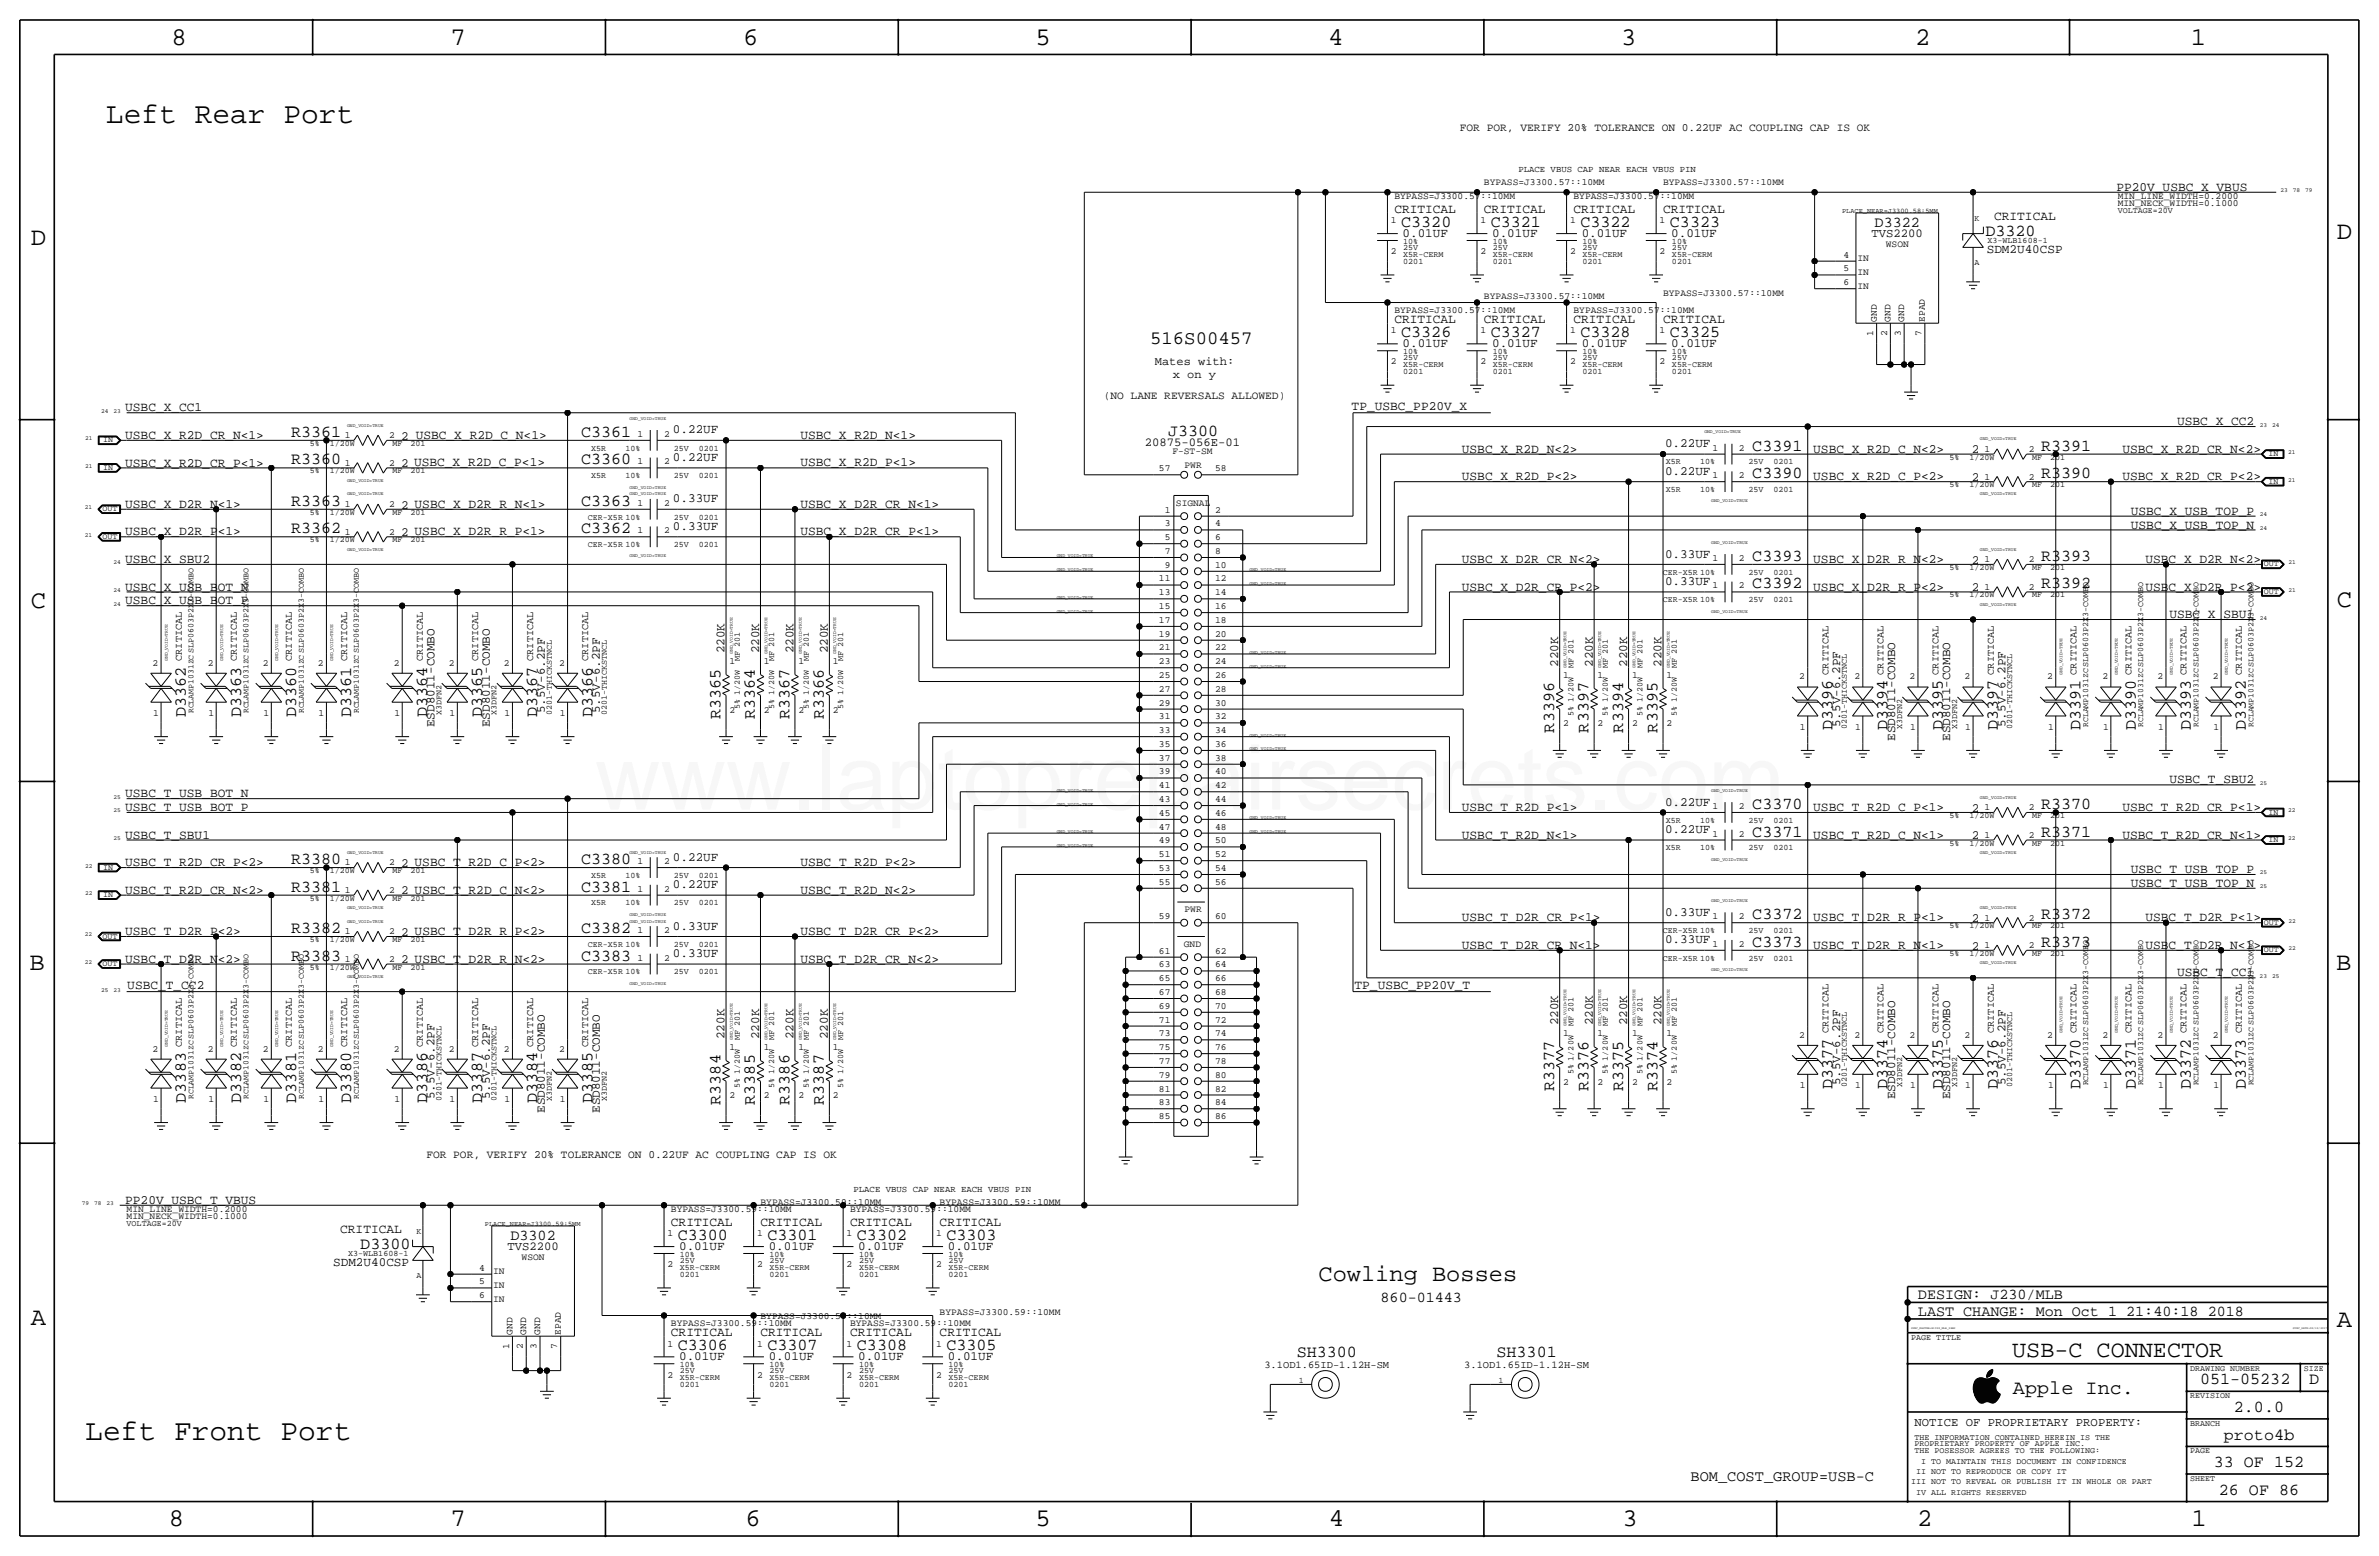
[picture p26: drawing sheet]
<svg xmlns="http://www.w3.org/2000/svg" width="877mm" height="574mm" viewBox="0 0 877 574" stroke-linecap="round" stroke-linejoin="round" font-family="sans-serif">
<defs><g id="words">
<text font-size="33.5" fill="#f00" x="219.3" y="298.4">www.laptoprepairsecrets.com</text>
<g font-size="10.9">
<text x="39.1" y="45.5">Left Rear Port</text>
<text x="31.4" y="530.6">Left Front Port</text>
</g>
<g font-size="9.4">
<text x="63.2" y="16.5">8</text>
<text x="166.1" y="16.5">7</text>
<text x="274" y="16.5">6</text>
<text x="381.7" y="16.5">5</text>
<text x="489.7" y="16.5">4</text>
<text x="597.6" y="16.5">3</text>
<text x="706.1" y="16.5">2</text>
<text x="807.7" y="16.5">1</text>
<text x="861.5" y="88.1">D</text>
<text x="11.4" y="90.4">D</text>
<text x="11.4" y="224.3">C</text>
<text x="861.5" y="223.8">C</text>
<text x="10.9" y="357.6">B</text>
<text x="861.3" y="357.4">B</text>
<text x="11.4" y="488.4">A</text>
<text x="861.5" y="489.2">A</text>
<text x="62.2" y="562.6">8</text>
<text x="166.1" y="562.6">7</text>
<text x="274.8" y="562.6">6</text>
<text x="381.7" y="562.6">5</text>
<text x="489.9" y="562.6">4</text>
<text x="598.1" y="562.6">3</text>
<text x="706.8" y="562.6">2</text>
<text x="807.9" y="562.6">1</text>
</g>
<text font-size="8.7" x="486.1" y="472.2">Cowling Bosses</text>
<text font-size="8.6" x="741.8" y="500.1">USB-C CONNECTOR</text>
<text font-size="7.4" x="742.1" y="513.9">Apple Inc.</text>
<text font-size="7" x="424" y="126.8">516S00457</text>
<g font-size="6.2">
<text x="516.6" y="83.6">C3320</text>
<text x="549.6" y="83.6">C3321</text>
<text x="582.6" y="83.6">C3322</text>
<text x="615.7" y="83.6">C3323</text>
<text x="732" y="86.9">D3320</text>
<text x="516.6" y="124.2">C3326</text>
<text x="549.6" y="124.2">C3327</text>
<text x="582.6" y="124.2">C3328</text>
<text x="615.7" y="124.2">C3325</text>
<text x="107.3" y="161">R3361</text>
<text x="214.2" y="161">C3361</text>
<text x="430.6" y="160.8">J3300</text>
<text x="646" y="166.1">C3391</text>
<text x="752.5" y="166.1">R3391</text>
<text x="107.3" y="171.2">R3360</text>
<text x="214.2" y="171.2">C3360</text>
<text x="646" y="176.3">C3390</text>
<text x="752.5" y="176.3">R3390</text>
<text x="107.3" y="186.4">R3363</text>
<text x="214.2" y="186.4">C3363</text>
<text x="107.3" y="196.6">R3362</text>
<text x="214.2" y="196.6">C3362</text>
<text x="646" y="206.7">C3393</text>
<text x="752.5" y="206.7">R3393</text>
<text x="646" y="216.9">C3392</text>
<text x="752.5" y="216.9">R3392</text>
<text x="68.5" y="264.2" transform="rotate(-90 68.5 264.2)">D3362</text>
<text x="88.9" y="264.2" transform="rotate(-90 88.9 264.2)">D3363</text>
<text x="109.2" y="264.2" transform="rotate(-90 109.2 264.2)">D3360</text>
<text x="129.5" y="264.2" transform="rotate(-90 129.5 264.2)">D3361</text>
<text x="157.4" y="264.2" transform="rotate(-90 157.4 264.2)">D3364</text>
<text x="177.8" y="264.2" transform="rotate(-90 177.8 264.2)">D3365</text>
<text x="198.1" y="264.2" transform="rotate(-90 198.1 264.2)">D3367</text>
<text x="218.4" y="264.2" transform="rotate(-90 218.4 264.2)">D3366</text>
<text x="265.6" y="264.9" transform="rotate(-90 265.6 264.9)">R3365</text>
<text x="278.3" y="264.9" transform="rotate(-90 278.3 264.9)">R3364</text>
<text x="291" y="264.9" transform="rotate(-90 291 264.9)">R3367</text>
<text x="303.7" y="264.9" transform="rotate(-90 303.7 264.9)">R3366</text>
<text x="573" y="270" transform="rotate(-90 573 270)">R3396</text>
<text x="585.7" y="270" transform="rotate(-90 585.7 270)">R3397</text>
<text x="598.4" y="270" transform="rotate(-90 598.4 270)">R3394</text>
<text x="611.1" y="270" transform="rotate(-90 611.1 270)">R3395</text>
<text x="675.6" y="269.2" transform="rotate(-90 675.6 269.2)">D3396</text>
<text x="695.9" y="269.2" transform="rotate(-90 695.9 269.2)">D3394</text>
<text x="716.2" y="269.2" transform="rotate(-90 716.2 269.2)">D3395</text>
<text x="736.6" y="269.2" transform="rotate(-90 736.6 269.2)">D3397</text>
<text x="767" y="269.2" transform="rotate(-90 767 269.2)">D3391</text>
<text x="787.4" y="269.2" transform="rotate(-90 787.4 269.2)">D3390</text>
<text x="807.7" y="269.2" transform="rotate(-90 807.7 269.2)">D3393</text>
<text x="828" y="269.2" transform="rotate(-90 828 269.2)">D3392</text>
<text x="646" y="298.2">C3370</text>
<text x="752.5" y="298.2">R3370</text>
<text x="646" y="308.4">C3371</text>
<text x="752.5" y="308.4">R3371</text>
<text x="107.3" y="318.5">R3380</text>
<text x="214.2" y="318.5">C3380</text>
<text x="107.3" y="328.7">R3381</text>
<text x="214.2" y="328.7">C3381</text>
<text x="646" y="338.8">C3372</text>
<text x="752.5" y="338.8">R3372</text>
<text x="107.3" y="343.9">R3382</text>
<text x="214.2" y="343.9">C3382</text>
<text x="646" y="349">C3373</text>
<text x="752.5" y="349">R3373</text>
<text x="107.3" y="354.1">R3383</text>
<text x="214.2" y="354.1">C3383</text>
<text x="675.6" y="401.3" transform="rotate(-90 675.6 401.3)">D3377</text>
<text x="695.9" y="401.3" transform="rotate(-90 695.9 401.3)">D3374</text>
<text x="716.2" y="401.3" transform="rotate(-90 716.2 401.3)">D3375</text>
<text x="736.6" y="401.3" transform="rotate(-90 736.6 401.3)">D3376</text>
<text x="767" y="401.3" transform="rotate(-90 767 401.3)">D3370</text>
<text x="787.4" y="401.3" transform="rotate(-90 787.4 401.3)">D3371</text>
<text x="807.7" y="401.3" transform="rotate(-90 807.7 401.3)">D3372</text>
<text x="828" y="401.3" transform="rotate(-90 828 401.3)">D3373</text>
<text x="68.5" y="406.4" transform="rotate(-90 68.5 406.4)">D3383</text>
<text x="88.9" y="406.4" transform="rotate(-90 88.9 406.4)">D3382</text>
<text x="109.2" y="406.4" transform="rotate(-90 109.2 406.4)">D3381</text>
<text x="129.5" y="406.4" transform="rotate(-90 129.5 406.4)">D3380</text>
<text x="157.4" y="406.4" transform="rotate(-90 157.4 406.4)">D3386</text>
<text x="177.8" y="406.4" transform="rotate(-90 177.8 406.4)">D3387</text>
<text x="198.1" y="406.4" transform="rotate(-90 198.1 406.4)">D3384</text>
<text x="218.4" y="406.4" transform="rotate(-90 218.4 406.4)">D3385</text>
<text x="265.6" y="407.2" transform="rotate(-90 265.6 407.2)">R3384</text>
<text x="278.3" y="407.2" transform="rotate(-90 278.3 407.2)">R3385</text>
<text x="291" y="407.2" transform="rotate(-90 291 407.2)">R3386</text>
<text x="303.7" y="407.2" transform="rotate(-90 303.7 407.2)">R3387</text>
<text x="573" y="402.1" transform="rotate(-90 573 402.1)">R3377</text>
<text x="585.7" y="402.1" transform="rotate(-90 585.7 402.1)">R3376</text>
<text x="598.4" y="402.1" transform="rotate(-90 598.4 402.1)">R3375</text>
<text x="611.1" y="402.1" transform="rotate(-90 611.1 402.1)">R3374</text>
<text x="132.8" y="460.2">D3300</text>
<text x="249.9" y="456.9">C3300</text>
<text x="282.9" y="456.9">C3301</text>
<text x="315.9" y="456.9">C3302</text>
<text x="348.9" y="456.9">C3303</text>
<text x="249.9" y="497.6">C3306</text>
<text x="282.9" y="497.6">C3307</text>
<text x="315.9" y="497.6">C3308</text>
<text x="348.9" y="497.6">C3305</text>
<text x="478.1" y="500.1">SH3300</text>
<text x="551.7" y="500.1">SH3301</text>
<text x="811.1" y="510.3">051-05232</text>
<text x="851.3" y="510.3">D</text>
<text x="823.6" y="520.4">2.0.0</text>
<text x="819.9" y="530.6">proto4b</text>
<text x="816.2" y="540.8">33 OF 152</text>
<text x="818" y="550.9">26 OF 86</text>
</g>
<g font-size="5.6">
<text x="691.1" y="83.6">D3322</text>
<text x="188.2" y="456.9">D3302</text>
<text x="509" y="479.8">860-01443</text>
<text x="707.1" y="478.8">DESIGN: J230/MLB</text>
<text x="707.1" y="484.9">LAST CHANGE: Mon Oct 1 21:40:18 2018</text>
<text x="623.3" y="545.8">BOM_COST_GROUP=USB-C</text>
</g>
<g font-size="4.7">
<text x="780.3" y="70.3">PP20V_USBC_X_VBUS</text>
<text x="514.1" y="78.5">CRITICAL</text>
<text x="547.1" y="78.5">CRITICAL</text>
<text x="580.1" y="78.5">CRITICAL</text>
<text x="613.1" y="78.5">CRITICAL</text>
<text x="735.2" y="81">CRITICAL</text>
<text x="517.1" y="87.4">0.01UF</text>
<text x="550.1" y="87.4">0.01UF</text>
<text x="583.1" y="87.4">0.01UF</text>
<text x="616.1" y="87.4">0.01UF</text>
<text x="732.5" y="93.4">SDM2U40CSP</text>
<text x="514.1" y="119.1">CRITICAL</text>
<text x="547.1" y="119.1">CRITICAL</text>
<text x="580.1" y="119.1">CRITICAL</text>
<text x="613.1" y="119.1">CRITICAL</text>
<text x="517.1" y="128">0.01UF</text>
<text x="550.1" y="128">0.01UF</text>
<text x="583.1" y="128">0.01UF</text>
<text x="616.1" y="128">0.01UF</text>
<text x="46.2" y="151.6">USBC_X_CC1</text>
<text x="498.3" y="151">TP_USBC_PP20V_X</text>
<text x="46.2" y="161.8">USBC_X_R2D_CR_N&lt;1&gt;</text>
<text x="248.1" y="159.8">0.22UF</text>
<text x="295.1" y="161.8">USBC_X_R2D_N&lt;1&gt;</text>
<text x="802.6" y="156.7">USBC_X_CC2</text>
<text x="147.9" y="162.1">2 USBC_X_R2D_C_N&lt;1&gt;</text>
<text x="539" y="166.9">USBC_X_R2D_N&lt;2&gt;</text>
<text x="613.8" y="164.9">0.22UF</text>
<text x="668.5" y="166.9">USBC_X_R2D_C_N&lt;2&gt;</text>
<text x="727" y="167.1">2</text>
<text x="782.4" y="166.9">USBC_X_R2D_CR_N&lt;2&gt;</text>
<text x="46.2" y="172">USBC_X_R2D_CR_P&lt;1&gt;</text>
<text x="147.9" y="172.2">2 USBC_X_R2D_C_P&lt;1&gt;</text>
<text x="248.1" y="169.9">0.22UF</text>
<text x="295.1" y="171.9">USBC_X_R2D_P&lt;1&gt;</text>
<text x="539" y="177">USBC_X_R2D_P&lt;2&gt;</text>
<text x="613.8" y="175">0.22UF</text>
<text x="668.5" y="177">USBC_X_R2D_C_P&lt;2&gt;</text>
<text x="727" y="177.3">2</text>
<text x="782.4" y="177">USBC_X_R2D_CR_P&lt;2&gt;</text>
<text x="248.1" y="185.2">0.33UF</text>
<text x="46.2" y="187.2">USBC_X_D2R_N&lt;1&gt;</text>
<text x="147.9" y="187.5">2 USBC_X_D2R_R_N&lt;1&gt;</text>
<text x="295.1" y="187.2">USBC_X_D2R_CR_N&lt;1&gt;</text>
<text x="785.6" y="189.7">USBC_X_USB_TOP_P</text>
<text x="46.2" y="197.4">USBC_X_D2R_P&lt;1&gt;</text>
<text x="147.9" y="197.6">2 USBC_X_D2R_R_P&lt;1&gt;</text>
<text x="248.1" y="195.3">0.33UF</text>
<text x="295.1" y="197.3">USBC_X_D2R_CR_P&lt;1&gt;</text>
<text x="785.6" y="194.8">USBC_X_USB_TOP_N</text>
<text x="46.2" y="207.5">USBC_X_SBU2</text>
<text x="539" y="207.5">USBC_X_D2R_CR_N&lt;2&gt;</text>
<text x="613.8" y="205.5">0.33UF</text>
<text x="668.5" y="207.5">USBC_X_D2R_R_N&lt;2&gt;</text>
<text x="727" y="207.8">2</text>
<text x="791" y="207.5">USBC_X_D2R_N&lt;2&gt;</text>
<text x="613.8" y="215.7">0.33UF</text>
<text x="46.2" y="217.7">USBC_X_USB_BOT_N</text>
<text x="539" y="217.7">USBC_X_D2R_CR_P&lt;2&gt;</text>
<text x="668.5" y="217.7">USBC_X_D2R_R_P&lt;2&gt;</text>
<text x="727" y="217.9">2</text>
<text x="791" y="217.7">USBC_X_D2R_P&lt;2&gt;</text>
<text x="46.2" y="222.8">USBC_X_USB_BOT_P</text>
<text x="799.8" y="227.8">USBC_X_SBU1</text>
<text x="267.2" y="240.8" transform="rotate(-90 267.2 240.8)">220K</text>
<text x="279.8" y="240.8" transform="rotate(-90 279.8 240.8)">220K</text>
<text x="292.5" y="240.8" transform="rotate(-90 292.5 240.8)">220K</text>
<text x="305.2" y="240.8" transform="rotate(-90 305.2 240.8)">220K</text>
<text x="574.5" y="245.9" transform="rotate(-90 574.5 245.9)">220K</text>
<text x="587.2" y="245.9" transform="rotate(-90 587.2 245.9)">220K</text>
<text x="599.9" y="245.9" transform="rotate(-90 599.9 245.9)">220K</text>
<text x="612.6" y="245.9" transform="rotate(-90 612.6 245.9)">220K</text>
<text x="200.9" y="262.9" transform="rotate(-90 200.9 262.9)">5.5V-6.2PF</text>
<text x="221.2" y="262.9" transform="rotate(-90 221.2 262.9)">5.5V-6.2PF</text>
<text x="160.2" y="268" transform="rotate(-90 160.2 268)">ESD8011-COMBO</text>
<text x="180.5" y="268" transform="rotate(-90 180.5 268)">ESD8011-COMBO</text>
<text x="678.4" y="268" transform="rotate(-90 678.4 268)">5.5V-6.2PF</text>
<text x="739.3" y="268" transform="rotate(-90 739.3 268)">5.5V-6.2PF</text>
<text x="698.7" y="273.1" transform="rotate(-90 698.7 273.1)">ESD8011-COMBO</text>
<text x="719" y="273.1" transform="rotate(-90 719 273.1)">ESD8011-COMBO</text>
<text x="46.2" y="293.9">USBC_T_USB_BOT_N</text>
<text x="799.8" y="288.8">USBC_T_SBU2</text>
<text x="46.2" y="299">USBC_T_USB_BOT_P</text>
<text x="539" y="299">USBC_T_R2D_P&lt;1&gt;</text>
<text x="613.8" y="296.9">0.22UF</text>
<text x="668.5" y="299">USBC_T_R2D_C_P&lt;1&gt;</text>
<text x="727" y="299.2">2</text>
<text x="782.4" y="299">USBC_T_R2D_CR_P&lt;1&gt;</text>
<text x="46.2" y="309.1">USBC_T_SBU1</text>
<text x="539" y="309.1">USBC_T_R2D_N&lt;1&gt;</text>
<text x="613.8" y="307.1">0.22UF</text>
<text x="668.5" y="309.1">USBC_T_R2D_C_N&lt;1&gt;</text>
<text x="727" y="309.4">2</text>
<text x="782.4" y="309.1">USBC_T_R2D_CR_N&lt;1&gt;</text>
<text x="248.1" y="317.3">0.22UF</text>
<text x="46.2" y="319.3">USBC_T_R2D_CR_P&lt;2&gt;</text>
<text x="147.9" y="319.5">2 USBC_T_R2D_C_P&lt;2&gt;</text>
<text x="295.1" y="319.3">USBC_T_R2D_P&lt;2&gt;</text>
<text x="785.6" y="321.8">USBC_T_USB_TOP_P</text>
<text x="46.2" y="329.4">USBC_T_R2D_CR_N&lt;2&gt;</text>
<text x="147.9" y="329.7">2 USBC_T_R2D_C_N&lt;2&gt;</text>
<text x="248.1" y="327.4">0.22UF</text>
<text x="295.1" y="329.4">USBC_T_R2D_N&lt;2&gt;</text>
<text x="785.6" y="326.9">USBC_T_USB_TOP_N</text>
<text x="538.9" y="339.6">USBC_T_D2R_CR_P&lt;1&gt;</text>
<text x="613.8" y="337.6">0.33UF</text>
<text x="668.5" y="339.6">USBC_T_D2R_R_P&lt;1&gt;</text>
<text x="727" y="339.9">2</text>
<text x="791" y="339.6">USBC_T_D2R_P&lt;1&gt;</text>
<text x="46.2" y="344.7">USBC_T_D2R_P&lt;2&gt;</text>
<text x="147.9" y="344.9">2 USBC_T_D2R_R_P&lt;2&gt;</text>
<text x="248.1" y="342.7">0.33UF</text>
<text x="295.1" y="344.7">USBC_T_D2R_CR_P&lt;2&gt;</text>
<text x="613.8" y="347.7">0.33UF</text>
<text x="248.1" y="352.8">0.33UF</text>
<text x="539" y="349.8">USBC_T_D2R_CR_N&lt;1&gt;</text>
<text x="668.5" y="349.8">USBC_T_D2R_R_N&lt;1&gt;</text>
<text x="727" y="350">2</text>
<text x="791" y="349.8">USBC_T_D2R_N&lt;1&gt;</text>
<text x="46.2" y="354.8">USBC_T_D2R_N&lt;2&gt;</text>
<text x="147.9" y="355.1">2 USBC_T_D2R_R_N&lt;2&gt;</text>
<text x="295.1" y="354.8">USBC_T_D2R_CR_N&lt;2&gt;</text>
<text x="802.6" y="359.9">USBC_T_CC1</text>
<text x="46.9" y="364.5">USBC_T_CC2</text>
<text x="499.4" y="364.7">TP_USBC_PP20V_T</text>
<text x="574.5" y="378" transform="rotate(-90 574.5 378)">220K</text>
<text x="587.2" y="378" transform="rotate(-90 587.2 378)">220K</text>
<text x="599.9" y="378" transform="rotate(-90 599.9 378)">220K</text>
<text x="612.6" y="378" transform="rotate(-90 612.6 378)">220K</text>
<text x="267.2" y="383" transform="rotate(-90 267.2 383)">220K</text>
<text x="279.8" y="383" transform="rotate(-90 279.8 383)">220K</text>
<text x="292.5" y="383" transform="rotate(-90 292.5 383)">220K</text>
<text x="305.2" y="383" transform="rotate(-90 305.2 383)">220K</text>
<text x="678.4" y="400.1" transform="rotate(-90 678.4 400.1)">5.5V-6.2PF</text>
<text x="739.3" y="400.1" transform="rotate(-90 739.3 400.1)">5.5V-6.2PF</text>
<text x="160.2" y="405.2" transform="rotate(-90 160.2 405.2)">5.5V-6.2PF</text>
<text x="180.5" y="405.2" transform="rotate(-90 180.5 405.2)">5.5V-6.2PF</text>
<text x="698.7" y="405.2" transform="rotate(-90 698.7 405.2)">ESD8011-COMBO</text>
<text x="719" y="405.2" transform="rotate(-90 719 405.2)">ESD8011-COMBO</text>
<text x="200.9" y="410.3" transform="rotate(-90 200.9 410.3)">ESD8011-COMBO</text>
<text x="221.2" y="410.3" transform="rotate(-90 221.2 410.3)">ESD8011-COMBO</text>
<text x="46.2" y="443.7">PP20V_USBC_T_VBUS</text>
<text x="125.4" y="454.4">CRITICAL</text>
<text x="247.4" y="451.9">CRITICAL</text>
<text x="280.4" y="451.9">CRITICAL</text>
<text x="313.4" y="451.9">CRITICAL</text>
<text x="346.4" y="451.9">CRITICAL</text>
<text x="250.4" y="460.8">0.01UF</text>
<text x="283.4" y="460.8">0.01UF</text>
<text x="316.4" y="460.8">0.01UF</text>
<text x="349.4" y="460.8">0.01UF</text>
<text x="122.9" y="466.8">SDM2U40CSP</text>
<text x="247.4" y="492.5">CRITICAL</text>
<text x="280.4" y="492.5">CRITICAL</text>
<text x="313.4" y="492.5">CRITICAL</text>
<text x="346.4" y="492.5">CRITICAL</text>
<text x="250.4" y="501.4">0.01UF</text>
<text x="283.4" y="501.4">0.01UF</text>
<text x="316.4" y="501.4">0.01UF</text>
<text x="349.4" y="501.4">0.01UF</text>
</g>
<g font-size="4.5">
<text x="690" y="87.4">TVS2200</text>
<text x="422" y="164.3">20875-056E-01</text>
<text x="187.1" y="460.8">TVS2200</text>
<text x="705.8" y="525.5">NOTICE OF PROPRIETARY PROPERTY:</text>
</g>
<g font-size="4.4">
<text x="425.7" y="134.4">Mates with:</text>
<text x="432.4" y="139.4">x on y</text>
</g>
<g font-size="4.1">
<text x="538.2" y="48.2">FOR POR, VERIFY 20% TOLERANCE ON 0.22UF AC COUPLING CAP IS OK</text>
<text x="406.9" y="147.1">(NO LANE REVERSALS ALLOWED)</text>
<text x="157.2" y="426.7">FOR POR, VERIFY 20% TOLERANCE ON 0.22UF AC COUPLING CAP IS OK</text>
</g>
<g font-size="3.8">
<text x="67" y="243.6" transform="rotate(-90 67 243.6)">CRITICAL</text>
<text x="87.3" y="243.6" transform="rotate(-90 87.3 243.6)">CRITICAL</text>
<text x="107.6" y="243.6" transform="rotate(-90 107.6 243.6)">CRITICAL</text>
<text x="128" y="243.6" transform="rotate(-90 128 243.6)">CRITICAL</text>
<text x="155.9" y="243.6" transform="rotate(-90 155.9 243.6)">CRITICAL</text>
<text x="176.2" y="243.6" transform="rotate(-90 176.2 243.6)">CRITICAL</text>
<text x="196.5" y="243.6" transform="rotate(-90 196.5 243.6)">CRITICAL</text>
<text x="216.9" y="243.6" transform="rotate(-90 216.9 243.6)">CRITICAL</text>
<text x="674.1" y="248.7" transform="rotate(-90 674.1 248.7)">CRITICAL</text>
<text x="694.4" y="248.7" transform="rotate(-90 694.4 248.7)">CRITICAL</text>
<text x="714.7" y="248.7" transform="rotate(-90 714.7 248.7)">CRITICAL</text>
<text x="735" y="248.7" transform="rotate(-90 735 248.7)">CRITICAL</text>
<text x="765.5" y="248.7" transform="rotate(-90 765.5 248.7)">CRITICAL</text>
<text x="785.8" y="248.7" transform="rotate(-90 785.8 248.7)">CRITICAL</text>
<text x="806.1" y="248.7" transform="rotate(-90 806.1 248.7)">CRITICAL</text>
<text x="826.5" y="248.7" transform="rotate(-90 826.5 248.7)">CRITICAL</text>
<text x="674.1" y="380.7" transform="rotate(-90 674.1 380.7)">CRITICAL</text>
<text x="694.4" y="380.7" transform="rotate(-90 694.4 380.7)">CRITICAL</text>
<text x="714.7" y="380.7" transform="rotate(-90 714.7 380.7)">CRITICAL</text>
<text x="735" y="380.7" transform="rotate(-90 735 380.7)">CRITICAL</text>
<text x="765.5" y="380.7" transform="rotate(-90 765.5 380.7)">CRITICAL</text>
<text x="785.8" y="380.7" transform="rotate(-90 785.8 380.7)">CRITICAL</text>
<text x="806.1" y="380.7" transform="rotate(-90 806.1 380.7)">CRITICAL</text>
<text x="826.5" y="380.7" transform="rotate(-90 826.5 380.7)">CRITICAL</text>
<text x="67" y="385.8" transform="rotate(-90 67 385.8)">CRITICAL</text>
<text x="87.3" y="385.8" transform="rotate(-90 87.3 385.8)">CRITICAL</text>
<text x="107.6" y="385.8" transform="rotate(-90 107.6 385.8)">CRITICAL</text>
<text x="128" y="385.8" transform="rotate(-90 128 385.8)">CRITICAL</text>
<text x="155.9" y="385.8" transform="rotate(-90 155.9 385.8)">CRITICAL</text>
<text x="176.2" y="385.8" transform="rotate(-90 176.2 385.8)">CRITICAL</text>
<text x="196.5" y="385.8" transform="rotate(-90 196.5 385.8)">CRITICAL</text>
<text x="216.9" y="385.8" transform="rotate(-90 216.9 385.8)">CRITICAL</text>
<text x="466.1" y="504.2">3.1OD1.65ID-1.12H-SM</text>
<text x="539.8" y="504.2">3.1OD1.65ID-1.12H-SM</text>
</g>
<g font-size="3.5">
<text x="547.1" y="68.3">BYPASS=J3300.57::10MM</text>
<text x="613.1" y="68.3">BYPASS=J3300.57::10MM</text>
<text x="514.1" y="73.4">BYPASS=J3300.57::10MM</text>
<text x="580.1" y="73.4">BYPASS=J3300.57::10MM</text>
<text x="780.8" y="75.9">MIN_NECK_WIDTH=0.1000</text>
<text x="780.8" y="73.4">MIN_LINE_WIDTH=0.2000</text>
<text x="512.8" y="82.3">1</text>
<text x="545.8" y="82.3">1</text>
<text x="578.8" y="82.3">1</text>
<text x="611.9" y="82.3">1</text>
<text x="512.8" y="93.7">2</text>
<text x="545.8" y="93.7">2</text>
<text x="578.8" y="93.7">2</text>
<text x="611.9" y="93.7">2</text>
<text x="679.6" y="95">4</text>
<text x="695.3" y="91.2">WSON</text>
<text x="679.6" y="100.1">5</text>
<text x="684.8" y="101.3">IN</text>
<text x="684.8" y="96.2">IN</text>
<text x="679.6" y="105.1">6</text>
<text x="684.8" y="106.4">IN</text>
<text x="547.1" y="110.2">BYPASS=J3300.57::10MM</text>
<text x="613.1" y="108.9">BYPASS=J3300.57::10MM</text>
<text x="514.1" y="115.3">BYPASS=J3300.57::10MM</text>
<text x="580.1" y="115.3">BYPASS=J3300.57::10MM</text>
<text x="691.9" y="118.6" transform="rotate(-90 691.9 118.6)">GND</text>
<text x="697" y="118.6" transform="rotate(-90 697 118.6)">GND</text>
<text x="702" y="118.6" transform="rotate(-90 702 118.6)">GND</text>
<text x="709.7" y="118.6" transform="rotate(-90 709.7 118.6)">EPAD</text>
<text x="512.8" y="122.9">1</text>
<text x="545.8" y="122.9">1</text>
<text x="578.8" y="122.9">1</text>
<text x="611.9" y="122.9">1</text>
<text x="690.6" y="123.8" transform="rotate(-90 690.6 123.8)">1</text>
<text x="695.7" y="123.8" transform="rotate(-90 695.7 123.8)">2</text>
<text x="700.8" y="123.8" transform="rotate(-90 700.8 123.8)">3</text>
<text x="708.4" y="123.8" transform="rotate(-90 708.4 123.8)">7</text>
<text x="512.8" y="134.3">2</text>
<text x="545.8" y="134.3">2</text>
<text x="578.8" y="134.3">2</text>
<text x="611.9" y="134.3">2</text>
<text x="127.1" y="161.5">1</text>
<text x="143.5" y="161.5">2</text>
<text x="235.1" y="161">1</text>
<text x="244.8" y="161">2</text>
<text x="432.2" y="167.4">F-ST-SM</text>
<text x="631.3" y="166.1">1</text>
<text x="641.1" y="166.1">2</text>
<text x="731.7" y="166.6">1</text>
<text x="748" y="166.6">2</text>
<text x="127.1" y="171.7">1</text>
<text x="143.5" y="171.7">2</text>
<text x="235.1" y="171.2">1</text>
<text x="244.8" y="171.2">2</text>
<text x="427.3" y="173.7">57</text>
<text x="436.7" y="172.4">PWR</text>
<text x="448" y="173.7">58</text>
<text x="631.3" y="176.3">1</text>
<text x="641.1" y="176.3">2</text>
<text x="731.7" y="176.8">1</text>
<text x="748" y="176.8">2</text>
<text x="127.1" y="186.9">1</text>
<text x="143.5" y="186.9">2</text>
<text x="235.1" y="186.4">1</text>
<text x="244.8" y="186.4">2</text>
<text x="429.4" y="188.9">1</text>
<text x="433.5" y="186.4">SIGNAL</text>
<text x="448" y="188.9">2</text>
<text x="127.1" y="197.1">1</text>
<text x="143.5" y="197.1">2</text>
<text x="235.1" y="196.6">1</text>
<text x="244.8" y="196.6">2</text>
<text x="429.4" y="194">3</text>
<text x="448" y="194">4</text>
<text x="429.4" y="199.1">5</text>
<text x="448" y="199.1">6</text>
<text x="429.4" y="209.2">9</text>
<text x="429.4" y="204.2">7</text>
<text x="448" y="209.2">10</text>
<text x="448" y="204.2">8</text>
<text x="631.3" y="206.7">1</text>
<text x="641.1" y="206.7">2</text>
<text x="731.7" y="207.2">1</text>
<text x="748" y="207.2">2</text>
<text x="427.3" y="214.3">11</text>
<text x="448" y="214.3">12</text>
<text x="427.3" y="219.4">13</text>
<text x="448" y="219.4">14</text>
<text x="631.3" y="216.9">1</text>
<text x="641.1" y="216.9">2</text>
<text x="731.7" y="217.4">1</text>
<text x="748" y="217.4">2</text>
<text x="427.3" y="224.5">15</text>
<text x="448" y="224.5">16</text>
<text x="427.3" y="229.6">17</text>
<text x="448" y="229.6">18</text>
<text x="427.3" y="239.7">21</text>
<text x="427.3" y="234.6">19</text>
<text x="448" y="239.7">22</text>
<text x="448" y="234.6">20</text>
<text x="56.3" y="245.4">2</text>
<text x="76.6" y="245.4">2</text>
<text x="96.9" y="245.4">2</text>
<text x="117.2" y="245.4">2</text>
<text x="145.2" y="245.4">2</text>
<text x="165.5" y="245.4">2</text>
<text x="185.8" y="245.4">2</text>
<text x="206.1" y="245.4">2</text>
<text x="268.9" y="244.8">1</text>
<text x="281.6" y="244.8">1</text>
<text x="294.3" y="244.8">1</text>
<text x="307" y="244.8">1</text>
<text x="427.3" y="244.8">23</text>
<text x="448" y="244.8">24</text>
<text x="427.3" y="249.9">25</text>
<text x="448" y="249.9">26</text>
<text x="576.3" y="249.9">1</text>
<text x="589" y="249.9">1</text>
<text x="601.7" y="249.9">1</text>
<text x="614.4" y="249.9">1</text>
<text x="663.3" y="250.4">2</text>
<text x="683.7" y="250.4">2</text>
<text x="704" y="250.4">2</text>
<text x="724.3" y="250.4">2</text>
<text x="754.8" y="250.4">2</text>
<text x="775.1" y="250.4">2</text>
<text x="795.4" y="250.4">2</text>
<text x="815.7" y="250.4">2</text>
<text x="427.3" y="255">27</text>
<text x="448" y="255">28</text>
<text x="56.5" y="263.9">1</text>
<text x="76.8" y="263.9">1</text>
<text x="97.1" y="263.9">1</text>
<text x="117.5" y="263.9">1</text>
<text x="145.4" y="263.9">1</text>
<text x="165.7" y="263.9">1</text>
<text x="186" y="263.9">1</text>
<text x="206.4" y="263.9">1</text>
<text x="268.9" y="262.6">2</text>
<text x="281.6" y="262.6">2</text>
<text x="294.3" y="262.6">2</text>
<text x="307" y="262.6">2</text>
<text x="427.3" y="260.1">29</text>
<text x="448" y="260.1">30</text>
<text x="427.3" y="265.1">31</text>
<text x="448" y="265.1">32</text>
<text x="576.3" y="267.7">2</text>
<text x="589" y="267.7">2</text>
<text x="601.7" y="267.7">2</text>
<text x="614.4" y="267.7">2</text>
<text x="663.6" y="269">1</text>
<text x="683.9" y="269">1</text>
<text x="704.2" y="269">1</text>
<text x="724.6" y="269">1</text>
<text x="755" y="269">1</text>
<text x="775.4" y="269">1</text>
<text x="795.7" y="269">1</text>
<text x="816" y="269">1</text>
<text x="427.3" y="275.3">35</text>
<text x="427.3" y="270.2">33</text>
<text x="448" y="275.3">36</text>
<text x="448" y="270.2">34</text>
<text x="427.3" y="280.4">37</text>
<text x="448" y="280.4">38</text>
<text x="427.3" y="285.5">39</text>
<text x="448" y="285.5">40</text>
<text x="427.3" y="290.5">41</text>
<text x="448" y="290.5">42</text>
<text x="427.3" y="295.6">43</text>
<text x="448" y="295.6">44</text>
<text x="631.3" y="298.2">1</text>
<text x="641.1" y="298.2">2</text>
<text x="731.7" y="298.7">1</text>
<text x="748" y="298.7">2</text>
<text x="427.3" y="305.8">47</text>
<text x="427.3" y="300.7">45</text>
<text x="448" y="305.8">48</text>
<text x="448" y="300.7">46</text>
<text x="427.3" y="310.9">49</text>
<text x="448" y="310.9">50</text>
<text x="631.3" y="308.3">1</text>
<text x="641.1" y="308.3">2</text>
<text x="731.7" y="308.9">1</text>
<text x="748" y="308.9">2</text>
<text x="427.3" y="315.9">51</text>
<text x="448" y="315.9">52</text>
<text x="127.1" y="319">1</text>
<text x="143.5" y="319">2</text>
<text x="235.1" y="318.5">1</text>
<text x="244.8" y="318.5">2</text>
<text x="427.3" y="321">53</text>
<text x="448" y="321">54</text>
<text x="127.1" y="329.2">1</text>
<text x="143.5" y="329.2">2</text>
<text x="235.1" y="328.7">1</text>
<text x="244.8" y="328.7">2</text>
<text x="427.3" y="326.1">55</text>
<text x="448" y="326.1">56</text>
<text x="427.3" y="338.8">59</text>
<text x="436.7" y="336.3">PWR</text>
<text x="448" y="338.8">60</text>
<text x="631.3" y="338.8">1</text>
<text x="641.1" y="338.8">2</text>
<text x="731.7" y="339.3">1</text>
<text x="748" y="339.3">2</text>
<text x="127.1" y="344.4">1</text>
<text x="143.5" y="344.4">2</text>
<text x="235.1" y="343.9">1</text>
<text x="244.8" y="343.9">2</text>
<text x="427.3" y="351.5">61</text>
<text x="436.5" y="349">GND</text>
<text x="448" y="351.5">62</text>
<text x="631.3" y="349">1</text>
<text x="641.1" y="349">2</text>
<text x="731.7" y="349.5">1</text>
<text x="748" y="349.5">2</text>
<text x="127.1" y="354.6">1</text>
<text x="143.5" y="354.6">2</text>
<text x="235.1" y="354.1">1</text>
<text x="244.8" y="354.1">2</text>
<text x="427.3" y="356.6">63</text>
<text x="448" y="356.6">64</text>
<text x="427.3" y="361.7">65</text>
<text x="448" y="361.7">66</text>
<text x="427.3" y="371.8">69</text>
<text x="427.3" y="366.8">67</text>
<text x="448" y="371.8">70</text>
<text x="448" y="366.8">68</text>
<text x="427.3" y="376.9">71</text>
<text x="448" y="376.9">72</text>
<text x="427.3" y="382">73</text>
<text x="448" y="382">74</text>
<text x="576.3" y="382">1</text>
<text x="589" y="382">1</text>
<text x="601.7" y="382">1</text>
<text x="614.4" y="382">1</text>
<text x="663.3" y="382.5">2</text>
<text x="683.7" y="382.5">2</text>
<text x="704" y="382.5">2</text>
<text x="724.3" y="382.5">2</text>
<text x="754.8" y="382.5">2</text>
<text x="775.1" y="382.5">2</text>
<text x="795.4" y="382.5">2</text>
<text x="815.7" y="382.5">2</text>
<text x="56.3" y="387.6">2</text>
<text x="76.6" y="387.6">2</text>
<text x="96.9" y="387.6">2</text>
<text x="117.2" y="387.6">2</text>
<text x="145.2" y="387.6">2</text>
<text x="165.5" y="387.6">2</text>
<text x="185.8" y="387.6">2</text>
<text x="206.1" y="387.6">2</text>
<text x="268.9" y="387.1">1</text>
<text x="281.6" y="387.1">1</text>
<text x="294.3" y="387.1">1</text>
<text x="307" y="387.1">1</text>
<text x="427.3" y="387.1">75</text>
<text x="448" y="387.1">76</text>
<text x="427.3" y="392.2">77</text>
<text x="448" y="392.2">78</text>
<text x="427.3" y="397.2">79</text>
<text x="448" y="397.2">80</text>
<text x="576.3" y="399.8">2</text>
<text x="589" y="399.8">2</text>
<text x="601.7" y="399.8">2</text>
<text x="614.4" y="399.8">2</text>
<text x="663.6" y="401.1">1</text>
<text x="683.9" y="401.1">1</text>
<text x="704.2" y="401.1">1</text>
<text x="724.6" y="401.1">1</text>
<text x="755" y="401.1">1</text>
<text x="775.4" y="401.1">1</text>
<text x="795.7" y="401.1">1</text>
<text x="816" y="401.1">1</text>
<text x="56.5" y="406.1">1</text>
<text x="76.8" y="406.1">1</text>
<text x="97.1" y="406.1">1</text>
<text x="117.5" y="406.1">1</text>
<text x="145.4" y="406.1">1</text>
<text x="165.7" y="406.1">1</text>
<text x="186" y="406.1">1</text>
<text x="206.4" y="406.1">1</text>
<text x="268.9" y="404.9">2</text>
<text x="281.6" y="404.9">2</text>
<text x="294.3" y="404.9">2</text>
<text x="307" y="404.9">2</text>
<text x="427.3" y="407.4">83</text>
<text x="427.3" y="402.3">81</text>
<text x="448" y="407.4">84</text>
<text x="448" y="402.3">82</text>
<text x="427.3" y="412.5">85</text>
<text x="448" y="412.5">86</text>
<text x="46.7" y="446.8">MIN_LINE_WIDTH=0.2000</text>
<text x="46.7" y="449.3">MIN_NECK_WIDTH=0.1000</text>
<text x="247.4" y="446.8">BYPASS=J3300.59::10MM</text>
<text x="280.4" y="444.2">BYPASS=J3300.59::10MM</text>
<text x="313.4" y="446.8">BYPASS=J3300.59::10MM</text>
<text x="346.4" y="444.2">BYPASS=J3300.59::10MM</text>
<text x="246.1" y="455.7">1</text>
<text x="279.1" y="455.7">1</text>
<text x="312.1" y="455.7">1</text>
<text x="345.1" y="455.7">1</text>
<text x="192.3" y="464.6">WSON</text>
<text x="246.1" y="467.1">2</text>
<text x="279.1" y="467.1">2</text>
<text x="312.1" y="467.1">2</text>
<text x="345.1" y="467.1">2</text>
<text x="176.7" y="473.5">5</text>
<text x="176.7" y="468.4">4</text>
<text x="181.8" y="469.6">IN</text>
<text x="176.7" y="478.5">6</text>
<text x="181.8" y="474.7">IN</text>
<text x="181.8" y="479.8">IN</text>
<text x="346.4" y="484.9">BYPASS=J3300.59::10MM</text>
<text x="188.9" y="492" transform="rotate(-90 188.9 492)">GND</text>
<text x="194" y="492" transform="rotate(-90 194 492)">GND</text>
<text x="199.1" y="492" transform="rotate(-90 199.1 492)">GND</text>
<text x="206.7" y="492" transform="rotate(-90 206.7 492)">EPAD</text>
<text x="247.4" y="488.7">BYPASS=J3300.59::10MM</text>
<text x="280.4" y="486.2">BYPASS=J3300.59::10MM</text>
<text x="313.4" y="488.7">BYPASS=J3300.59::10MM</text>
<text x="187.7" y="497.2" transform="rotate(-90 187.7 497.2)">1</text>
<text x="192.7" y="497.2" transform="rotate(-90 192.7 497.2)">2</text>
<text x="197.8" y="497.2" transform="rotate(-90 197.8 497.2)">3</text>
<text x="205.4" y="497.2" transform="rotate(-90 205.4 497.2)">7</text>
<text x="246.1" y="496.3">1</text>
<text x="279.1" y="496.3">1</text>
<text x="312.1" y="496.3">1</text>
<text x="345.1" y="496.3">1</text>
<text x="246.1" y="507.7">2</text>
<text x="279.1" y="507.7">2</text>
<text x="312.1" y="507.7">2</text>
<text x="345.1" y="507.7">2</text>
</g>
<g font-size="3.3">
<text x="559.8" y="63.2">PLACE VBUS CAP NEAR EACH VBUS PIN</text>
<text x="314.7" y="439.4">PLACE VBUS CAP NEAR EACH VBUS PIN</text>
</g>
<g font-size="3.1">
<text x="727.9" y="81.5">K</text>
<text x="780.7" y="78.5">VOLTAGE=20V</text>
<text x="517.3" y="89.9">10%</text>
<text x="550.4" y="89.9">10%</text>
<text x="583.4" y="89.9">10%</text>
<text x="616.4" y="89.9">10%</text>
<text x="732.7" y="89.7">X3-WLB1608-1</text>
<text x="517.3" y="94.7">X5R-CERM</text>
<text x="517.3" y="92.2">25V</text>
<text x="550.4" y="94.7">X5R-CERM</text>
<text x="550.4" y="92.2">25V</text>
<text x="583.4" y="92.2">25V</text>
<text x="583.4" y="94.7">X5R-CERM</text>
<text x="616.4" y="92.2">25V</text>
<text x="616.4" y="94.7">X5R-CERM</text>
<text x="517.3" y="97.3">0201</text>
<text x="550.4" y="97.3">0201</text>
<text x="583.4" y="97.3">0201</text>
<text x="616.4" y="97.3">0201</text>
<text x="727.9" y="97.5">A</text>
<text x="517.3" y="130.6">10%</text>
<text x="550.4" y="130.6">10%</text>
<text x="583.4" y="130.6">10%</text>
<text x="616.4" y="130.6">10%</text>
<text x="517.3" y="137.9">0201</text>
<text x="517.3" y="132.8">25V</text>
<text x="517.3" y="135.4">X5R-CERM</text>
<text x="550.4" y="137.9">0201</text>
<text x="550.4" y="135.4">X5R-CERM</text>
<text x="550.4" y="132.8">25V</text>
<text x="583.4" y="135.4">X5R-CERM</text>
<text x="583.4" y="137.9">0201</text>
<text x="583.4" y="132.8">25V</text>
<text x="616.4" y="135.4">X5R-CERM</text>
<text x="616.4" y="132.8">25V</text>
<text x="616.4" y="137.9">0201</text>
<text x="38" y="163.1">IN</text>
<text x="114.2" y="164.3">5%</text>
<text x="121.6" y="164.3">1/20W</text>
<text x="144.7" y="164.3">MF</text>
<text x="151.4" y="164.3">201</text>
<text x="217.9" y="166.1">X5R</text>
<text x="230.6" y="166.1">10%</text>
<text x="248.4" y="166.1">25V</text>
<text x="257.6" y="166.1">0201</text>
<text x="38" y="173.2">IN</text>
<text x="614.1" y="171.2">X5R</text>
<text x="626.8" y="171.2">10%</text>
<text x="644.6" y="171.2">25V</text>
<text x="653.9" y="171.2">0201</text>
<text x="718.7" y="169.4">5%</text>
<text x="726.1" y="169.4">1/20W</text>
<text x="749.2" y="169.4">MF</text>
<text x="755.9" y="169.4">201</text>
<text x="836.4" y="168.1">IN</text>
<text x="114.2" y="174.5">5%</text>
<text x="121.6" y="174.5">1/20W</text>
<text x="144.7" y="174.5">MF</text>
<text x="151.4" y="174.5">201</text>
<text x="217.9" y="176.3">X5R</text>
<text x="230.6" y="176.3">10%</text>
<text x="248.4" y="176.3">25V</text>
<text x="257.6" y="176.3">0201</text>
<text x="718.7" y="179.6">5%</text>
<text x="726.1" y="179.6">1/20W</text>
<text x="749.2" y="179.6">MF</text>
<text x="755.9" y="179.6">201</text>
<text x="836.4" y="178.3">IN</text>
<text x="614.1" y="181.4">X5R</text>
<text x="626.8" y="181.4">10%</text>
<text x="644.6" y="181.4">25V</text>
<text x="653.9" y="181.4">0201</text>
<text x="37.8" y="188.5">OUT</text>
<text x="114.2" y="189.7">5%</text>
<text x="121.6" y="189.7">1/20W</text>
<text x="144.7" y="189.7">MF</text>
<text x="151.4" y="189.7">201</text>
<text x="216.7" y="191.5">CER-X5R 10%</text>
<text x="248.4" y="191.5">25V</text>
<text x="257.6" y="191.5">0201</text>
<text x="37.8" y="198.6">OUT</text>
<text x="114.2" y="199.9">5%</text>
<text x="121.6" y="199.9">1/20W</text>
<text x="144.7" y="199.9">MF</text>
<text x="151.4" y="199.9">201</text>
<text x="216.7" y="201.7">CER-X5R 10%</text>
<text x="248.4" y="201.7">25V</text>
<text x="257.6" y="201.7">0201</text>
<text x="834.6" y="208.8">OUT</text>
<text x="613" y="211.8">CER-X5R 10%</text>
<text x="644.6" y="211.8">25V</text>
<text x="653.9" y="211.8">0201</text>
<text x="718.7" y="210.1">5%</text>
<text x="726.1" y="210.1">1/20W</text>
<text x="749.2" y="210.1">MF</text>
<text x="755.9" y="210.1">201</text>
<text x="613" y="222">CER-X5R 10%</text>
<text x="644.6" y="222">25V</text>
<text x="653.9" y="222">0201</text>
<text x="718.7" y="220.2">5%</text>
<text x="726.1" y="220.2">1/20W</text>
<text x="749.2" y="220.2">MF</text>
<text x="755.9" y="220.2">201</text>
<text x="834.6" y="218.9">OUT</text>
<text x="272.7" y="243.6" transform="rotate(-90 272.7 243.6)">MF 201</text>
<text x="285.4" y="243.6" transform="rotate(-90 285.4 243.6)">MF 201</text>
<text x="298.1" y="243.6" transform="rotate(-90 298.1 243.6)">MF 201</text>
<text x="310.8" y="243.6" transform="rotate(-90 310.8 243.6)">MF 201</text>
<text x="580.1" y="246.1" transform="rotate(-90 580.1 246.1)">MF 201</text>
<text x="592.8" y="246.1" transform="rotate(-90 592.8 246.1)">MF 201</text>
<text x="605.5" y="246.1" transform="rotate(-90 605.5 246.1)">MF 201</text>
<text x="618.2" y="246.1" transform="rotate(-90 618.2 246.1)">MF 201</text>
<text x="162.8" y="263.7" transform="rotate(-90 162.8 263.7)">X3DFN2</text>
<text x="183.1" y="263.7" transform="rotate(-90 183.1 263.7)">X3DFN2</text>
<text x="203.4" y="263.7" transform="rotate(-90 203.4 263.7)">0201-THICKSTNCL</text>
<text x="223.7" y="263.7" transform="rotate(-90 223.7 263.7)">0201-THICKSTNCL</text>
<text x="272.7" y="261.4" transform="rotate(-90 272.7 261.4)">5% 1/20W</text>
<text x="285.4" y="261.4" transform="rotate(-90 285.4 261.4)">5% 1/20W</text>
<text x="298.1" y="261.4" transform="rotate(-90 298.1 261.4)">5% 1/20W</text>
<text x="310.8" y="261.4" transform="rotate(-90 310.8 261.4)">5% 1/20W</text>
<text x="580.1" y="263.9" transform="rotate(-90 580.1 263.9)">5% 1/20W</text>
<text x="592.8" y="263.9" transform="rotate(-90 592.8 263.9)">5% 1/20W</text>
<text x="605.5" y="263.9" transform="rotate(-90 605.5 263.9)">5% 1/20W</text>
<text x="618.2" y="263.9" transform="rotate(-90 618.2 263.9)">5% 1/20W</text>
<text x="680.9" y="268.7" transform="rotate(-90 680.9 268.7)">0201-THICKSTNCL</text>
<text x="701.2" y="268.7" transform="rotate(-90 701.2 268.7)">X3DFN2</text>
<text x="721.6" y="268.7" transform="rotate(-90 721.6 268.7)">X3DFN2</text>
<text x="741.9" y="268.7" transform="rotate(-90 741.9 268.7)">0201-THICKSTNCL</text>
<text x="614.1" y="303.3">X5R</text>
<text x="626.8" y="303.3">10%</text>
<text x="644.6" y="303.3">25V</text>
<text x="653.9" y="303.3">0201</text>
<text x="718.7" y="301.5">5%</text>
<text x="726.1" y="301.5">1/20W</text>
<text x="749.2" y="301.5">MF</text>
<text x="755.9" y="301.5">201</text>
<text x="836.4" y="300.2">IN</text>
<text x="718.7" y="311.7">5%</text>
<text x="726.1" y="311.7">1/20W</text>
<text x="749.2" y="311.7">MF</text>
<text x="755.9" y="311.7">201</text>
<text x="836.4" y="310.4">IN</text>
<text x="614.1" y="313.4">X5R</text>
<text x="626.8" y="313.4">10%</text>
<text x="644.6" y="313.4">25V</text>
<text x="653.9" y="313.4">0201</text>
<text x="38" y="320.5">IN</text>
<text x="114.2" y="321.8">5%</text>
<text x="121.6" y="321.8">1/20W</text>
<text x="144.7" y="321.8">MF</text>
<text x="151.4" y="321.8">201</text>
<text x="217.9" y="323.6">X5R</text>
<text x="230.6" y="323.6">10%</text>
<text x="248.4" y="323.6">25V</text>
<text x="257.6" y="323.6">0201</text>
<text x="38" y="330.7">IN</text>
<text x="114.2" y="332">5%</text>
<text x="121.6" y="332">1/20W</text>
<text x="144.7" y="332">MF</text>
<text x="151.4" y="332">201</text>
<text x="217.9" y="333.8">X5R</text>
<text x="230.6" y="333.8">10%</text>
<text x="248.4" y="333.8">25V</text>
<text x="257.6" y="333.8">0201</text>
<text x="834.6" y="340.9">OUT</text>
<text x="37.8" y="345.9">OUT</text>
<text x="114.2" y="347.2">5%</text>
<text x="121.6" y="347.2">1/20W</text>
<text x="144.7" y="347.2">MF</text>
<text x="151.4" y="347.2">201</text>
<text x="613" y="343.9">CER-X5R 10%</text>
<text x="644.6" y="343.9">25V</text>
<text x="653.9" y="343.9">0201</text>
<text x="718.7" y="342.1">5%</text>
<text x="726.1" y="342.1">1/20W</text>
<text x="749.2" y="342.1">MF</text>
<text x="755.9" y="342.1">201</text>
<text x="216.7" y="349">CER-X5R 10%</text>
<text x="248.4" y="349">25V</text>
<text x="257.6" y="349">0201</text>
<text x="718.7" y="352.3">5%</text>
<text x="726.1" y="352.3">1/20W</text>
<text x="749.2" y="352.3">MF</text>
<text x="755.9" y="352.3">201</text>
<text x="834.6" y="351">OUT</text>
<text x="37.8" y="356.1">OUT</text>
<text x="114.2" y="357.4">5%</text>
<text x="121.6" y="357.4">1/20W</text>
<text x="144.7" y="357.4">MF</text>
<text x="151.4" y="357.4">201</text>
<text x="216.7" y="359.2">CER-X5R 10%</text>
<text x="248.4" y="359.2">25V</text>
<text x="257.6" y="359.2">0201</text>
<text x="613" y="354.1">CER-X5R 10%</text>
<text x="644.6" y="354.1">25V</text>
<text x="653.9" y="354.1">0201</text>
<text x="272.7" y="383.3" transform="rotate(-90 272.7 383.3)">MF 201</text>
<text x="285.4" y="383.3" transform="rotate(-90 285.4 383.3)">MF 201</text>
<text x="298.1" y="383.3" transform="rotate(-90 298.1 383.3)">MF 201</text>
<text x="310.8" y="383.3" transform="rotate(-90 310.8 383.3)">MF 201</text>
<text x="580.1" y="378.2" transform="rotate(-90 580.1 378.2)">MF 201</text>
<text x="592.8" y="378.2" transform="rotate(-90 592.8 378.2)">MF 201</text>
<text x="605.5" y="378.2" transform="rotate(-90 605.5 378.2)">MF 201</text>
<text x="618.2" y="378.2" transform="rotate(-90 618.2 378.2)">MF 201</text>
<text x="580.1" y="396" transform="rotate(-90 580.1 396)">5% 1/20W</text>
<text x="592.8" y="396" transform="rotate(-90 592.8 396)">5% 1/20W</text>
<text x="605.5" y="396" transform="rotate(-90 605.5 396)">5% 1/20W</text>
<text x="618.2" y="396" transform="rotate(-90 618.2 396)">5% 1/20W</text>
<text x="272.7" y="401.1" transform="rotate(-90 272.7 401.1)">5% 1/20W</text>
<text x="285.4" y="401.1" transform="rotate(-90 285.4 401.1)">5% 1/20W</text>
<text x="298.1" y="401.1" transform="rotate(-90 298.1 401.1)">5% 1/20W</text>
<text x="310.8" y="401.1" transform="rotate(-90 310.8 401.1)">5% 1/20W</text>
<text x="680.9" y="400.8" transform="rotate(-90 680.9 400.8)">0201-THICKSTNCL</text>
<text x="701.2" y="400.8" transform="rotate(-90 701.2 400.8)">X3DFN2</text>
<text x="721.6" y="400.8" transform="rotate(-90 721.6 400.8)">X3DFN2</text>
<text x="741.9" y="400.8" transform="rotate(-90 741.9 400.8)">0201-THICKSTNCL</text>
<text x="162.8" y="405.9" transform="rotate(-90 162.8 405.9)">0201-THICKSTNCL</text>
<text x="183.1" y="405.9" transform="rotate(-90 183.1 405.9)">0201-THICKSTNCL</text>
<text x="203.4" y="405.9" transform="rotate(-90 203.4 405.9)">X3DFN2</text>
<text x="223.7" y="405.9" transform="rotate(-90 223.7 405.9)">X3DFN2</text>
<text x="46.7" y="451.9">VOLTAGE=20V</text>
<text x="153.5" y="454.9">K</text>
<text x="128.4" y="463">X3-WLB1608-1</text>
<text x="250.6" y="465.6">25V</text>
<text x="250.6" y="463.3">10%</text>
<text x="283.7" y="465.6">25V</text>
<text x="283.7" y="463.3">10%</text>
<text x="316.7" y="465.6">25V</text>
<text x="316.7" y="463.3">10%</text>
<text x="349.7" y="465.6">25V</text>
<text x="349.7" y="463.3">10%</text>
<text x="153.5" y="470.9">A</text>
<text x="250.6" y="468.1">X5R-CERM</text>
<text x="250.6" y="470.7">0201</text>
<text x="283.7" y="470.7">0201</text>
<text x="283.7" y="468.1">X5R-CERM</text>
<text x="316.7" y="470.7">0201</text>
<text x="316.7" y="468.1">X5R-CERM</text>
<text x="349.7" y="470.7">0201</text>
<text x="349.7" y="468.1">X5R-CERM</text>
<text x="704.5" y="493.8">PAGE TITLE</text>
<text x="250.6" y="503.9">10%</text>
<text x="283.7" y="503.9">10%</text>
<text x="316.7" y="503.9">10%</text>
<text x="349.7" y="503.9">10%</text>
<text x="250.6" y="506.2">25V</text>
<text x="250.6" y="508.8">X5R-CERM</text>
<text x="283.7" y="508.8">X5R-CERM</text>
<text x="283.7" y="506.2">25V</text>
<text x="316.7" y="506.2">25V</text>
<text x="316.7" y="508.8">X5R-CERM</text>
<text x="349.7" y="506.2">25V</text>
<text x="349.7" y="508.8">X5R-CERM</text>
<text x="478.8" y="509.8">1</text>
<text x="552.5" y="509.8">1</text>
<text x="807.4" y="505.2">DRAWING NUMBER</text>
<text x="849.3" y="505.2">SIZE</text>
<text x="250.6" y="511.3">0201</text>
<text x="283.7" y="511.3">0201</text>
<text x="316.7" y="511.3">0201</text>
<text x="349.7" y="511.3">0201</text>
<text x="807.4" y="515.4">REVISION</text>
<text x="807.4" y="525.5">BRANCH</text>
<text x="705.8" y="533.1">PROPRIETARY PROPERTY OF APPLE INC.</text>
<text x="705.8" y="530.6">THE INFORMATION CONTAINED HEREIN IS THE</text>
<text x="705.8" y="535.7">THE POSESSOR AGREES TO THE FOLLOWING:</text>
<text x="708.2" y="539.5">I TO MAINTAIN THIS DOCUMENT IN CONFIDENCE</text>
<text x="807.4" y="535.7">PAGE</text>
<text x="706.4" y="543.3">II NOT TO REPRODUCE OR COPY IT</text>
<text x="807.4" y="545.8">SHEET</text>
<text x="704.5" y="547.1">III NOT TO REVEAL OR PUBLISH IT IN WHOLE OR PART</text>
<text x="706.4" y="550.9">IV ALL RIGHTS RESERVED</text>
</g>
<g font-size="3">
<text x="71.3" y="262.9" transform="rotate(-90 71.3 262.9)">RCLAMP1031ZCSLP0603P2X3-COMBO</text>
<text x="91.6" y="262.9" transform="rotate(-90 91.6 262.9)">RCLAMP1031ZCSLP0603P2X3-COMBO</text>
<text x="112" y="262.9" transform="rotate(-90 112 262.9)">RCLAMP1031ZCSLP0603P2X3-COMBO</text>
<text x="132.3" y="262.9" transform="rotate(-90 132.3 262.9)">RCLAMP1031ZCSLP0603P2X3-COMBO</text>
<text x="769.8" y="268" transform="rotate(-90 769.8 268)">RCLAMP1031ZCSLP0603P2X3-COMBO</text>
<text x="790.1" y="268" transform="rotate(-90 790.1 268)">RCLAMP1031ZCSLP0603P2X3-COMBO</text>
<text x="810.5" y="268" transform="rotate(-90 810.5 268)">RCLAMP1031ZCSLP0603P2X3-COMBO</text>
<text x="830.8" y="268" transform="rotate(-90 830.8 268)">RCLAMP1031ZCSLP0603P2X3-COMBO</text>
<text x="769.8" y="400.1" transform="rotate(-90 769.8 400.1)">RCLAMP1031ZCSLP0603P2X3-COMBO</text>
<text x="790.1" y="400.1" transform="rotate(-90 790.1 400.1)">RCLAMP1031ZCSLP0603P2X3-COMBO</text>
<text x="810.5" y="400.1" transform="rotate(-90 810.5 400.1)">RCLAMP1031ZCSLP0603P2X3-COMBO</text>
<text x="830.8" y="400.1" transform="rotate(-90 830.8 400.1)">RCLAMP1031ZCSLP0603P2X3-COMBO</text>
<text x="71.3" y="405.2" transform="rotate(-90 71.3 405.2)">RCLAMP1031ZCSLP0603P2X3-COMBO</text>
<text x="91.6" y="405.2" transform="rotate(-90 91.6 405.2)">RCLAMP1031ZCSLP0603P2X3-COMBO</text>
<text x="112" y="405.2" transform="rotate(-90 112 405.2)">RCLAMP1031ZCSLP0603P2X3-COMBO</text>
<text x="132.3" y="405.2" transform="rotate(-90 132.3 405.2)">RCLAMP1031ZCSLP0603P2X3-COMBO</text>
</g>
<g font-size="2.6">
<text x="679.1" y="78.5">PLACE_NEAR=J3300.58:5MM</text>
<text x="178.8" y="451.9">PLACE_NEAR=J3300.59:5MM</text>
</g>
<g font-size="2.3">
<text x="840.7" y="70.9">23</text>
<text x="845.3" y="70.9">78</text>
<text x="849.8" y="70.9">79</text>
<text x="37.3" y="152.1">24</text>
<text x="41.9" y="152.1">23</text>
<text x="833.1" y="157.2">23</text>
<text x="837.6" y="157.2">24</text>
<text x="31.4" y="162.3">21</text>
<text x="843.5" y="167.4">21</text>
<text x="31.4" y="172.5">21</text>
<text x="843.5" y="177.5">21</text>
<text x="31.2" y="187.7">21</text>
<text x="833.1" y="190.2">24</text>
<text x="31.2" y="197.9">21</text>
<text x="833.1" y="195.3">24</text>
<text x="41.9" y="208">24</text>
<text x="843.7" y="208">21</text>
<text x="41.9" y="218.2">24</text>
<text x="843.7" y="218.2">21</text>
<text x="41.9" y="223.3">24</text>
<text x="833.1" y="228.3">24</text>
<text x="833.1" y="289.3">25</text>
<text x="41.9" y="299.5">25</text>
<text x="41.9" y="294.4">25</text>
<text x="843.5" y="299.5">22</text>
<text x="41.9" y="309.6">25</text>
<text x="843.5" y="309.6">22</text>
<text x="31.4" y="319.8">22</text>
<text x="833.1" y="322.3">25</text>
<text x="31.4" y="329.9">22</text>
<text x="833.1" y="327.4">25</text>
<text x="843.7" y="340.1">22</text>
<text x="31.2" y="345.2">22</text>
<text x="843.7" y="350.3">22</text>
<text x="31.2" y="355.3">22</text>
<text x="37.3" y="365.5">25</text>
<text x="41.9" y="365.5">23</text>
<text x="833.1" y="360.4">23</text>
<text x="837.6" y="360.4">25</text>
<text x="30.2" y="444.2">79</text>
<text x="34.7" y="444.2">78</text>
<text x="39.3" y="444.2">23</text>
</g>
<g font-size="1.7">
<text x="232.1" y="154.7">GND_VOID=TRUE</text>
<text x="128" y="157.2">GND_VOID=TRUE</text>
<text x="628.3" y="159.8">GND_VOID=TRUE</text>
<text x="729.9" y="162.3">GND_VOID=TRUE</text>
<text x="128" y="177.5">GND_VOID=TRUE</text>
<text x="128" y="182.6">GND_VOID=TRUE</text>
<text x="232.1" y="182.6">GND_VOID=TRUE</text>
<text x="232.1" y="180.1">GND_VOID=TRUE</text>
<text x="630.9" y="185.2">GND_VOID=TRUE</text>
<text x="729.9" y="182.6">GND_VOID=TRUE</text>
<text x="128" y="202.9">GND_VOID=TRUE</text>
<text x="630.9" y="200.4">GND_VOID=TRUE</text>
<text x="729.9" y="202.9">GND_VOID=TRUE</text>
<text x="232.1" y="205.5">GND_VOID=TRUE</text>
<text x="389.6" y="205.5">GND_VOID=TRUE</text>
<text x="389.6" y="210.6">GND_VOID=TRUE</text>
<text x="460.7" y="210.6">GND_VOID=TRUE</text>
<text x="460.7" y="215.6">GND_VOID=TRUE</text>
<text x="389.6" y="220.7">GND_VOID=TRUE</text>
<text x="389.6" y="225.8">GND_VOID=TRUE</text>
<text x="630.9" y="225.8">GND_VOID=TRUE</text>
<text x="729.9" y="223.3">GND_VOID=TRUE</text>
<text x="61.9" y="243.6" transform="rotate(-90 61.9 243.6)">GND_VOID=TRUE</text>
<text x="82.2" y="243.6" transform="rotate(-90 82.2 243.6)">GND_VOID=TRUE</text>
<text x="102.6" y="243.6" transform="rotate(-90 102.6 243.6)">GND_VOID=TRUE</text>
<text x="122.9" y="243.6" transform="rotate(-90 122.9 243.6)">GND_VOID=TRUE</text>
<text x="270.2" y="241" transform="rotate(-90 270.2 241)">GND_VOID=TRUE</text>
<text x="282.9" y="241" transform="rotate(-90 282.9 241)">GND_VOID=TRUE</text>
<text x="295.6" y="241" transform="rotate(-90 295.6 241)">GND_VOID=TRUE</text>
<text x="308.3" y="241" transform="rotate(-90 308.3 241)">GND_VOID=TRUE</text>
<text x="460.7" y="241">GND_VOID=TRUE</text>
<text x="460.7" y="246.1">GND_VOID=TRUE</text>
<text x="577.5" y="246.1" transform="rotate(-90 577.5 246.1)">GND_VOID=TRUE</text>
<text x="590.2" y="246.1" transform="rotate(-90 590.2 246.1)">GND_VOID=TRUE</text>
<text x="602.9" y="246.1" transform="rotate(-90 602.9 246.1)">GND_VOID=TRUE</text>
<text x="615.6" y="246.1" transform="rotate(-90 615.6 246.1)">GND_VOID=TRUE</text>
<text x="760.4" y="248.7" transform="rotate(-90 760.4 248.7)">GND_VOID=TRUE</text>
<text x="780.7" y="248.7" transform="rotate(-90 780.7 248.7)">GND_VOID=TRUE</text>
<text x="801.1" y="248.7" transform="rotate(-90 801.1 248.7)">GND_VOID=TRUE</text>
<text x="821.4" y="248.7" transform="rotate(-90 821.4 248.7)">GND_VOID=TRUE</text>
<text x="460.7" y="271.5">GND_VOID=TRUE</text>
<text x="460.7" y="276.6">GND_VOID=TRUE</text>
<text x="389.6" y="291.8">GND_VOID=TRUE</text>
<text x="630.9" y="291.8">GND_VOID=TRUE</text>
<text x="389.6" y="296.9">GND_VOID=TRUE</text>
<text x="729.9" y="294.4">GND_VOID=TRUE</text>
<text x="460.7" y="302">GND_VOID=TRUE</text>
<text x="389.6" y="307.1">GND_VOID=TRUE</text>
<text x="460.7" y="307.1">GND_VOID=TRUE</text>
<text x="128" y="314.7">GND_VOID=TRUE</text>
<text x="232.1" y="314.7">GND_VOID=TRUE</text>
<text x="389.6" y="312.2">GND_VOID=TRUE</text>
<text x="630.9" y="317.2">GND_VOID=TRUE</text>
<text x="729.9" y="314.7">GND_VOID=TRUE</text>
<text x="128" y="335">GND_VOID=TRUE</text>
<text x="630.9" y="332.5">GND_VOID=TRUE</text>
<text x="729.9" y="335">GND_VOID=TRUE</text>
<text x="128" y="340.1">GND_VOID=TRUE</text>
<text x="232.1" y="340.1">GND_VOID=TRUE</text>
<text x="232.1" y="337.6">GND_VOID=TRUE</text>
<text x="630.9" y="357.9">GND_VOID=TRUE</text>
<text x="729.9" y="355.3">GND_VOID=TRUE</text>
<text x="128" y="360.4">GND_VOID=TRUE</text>
<text x="232.1" y="363">GND_VOID=TRUE</text>
<text x="270.2" y="383.3" transform="rotate(-90 270.2 383.3)">GND_VOID=TRUE</text>
<text x="282.9" y="383.3" transform="rotate(-90 282.9 383.3)">GND_VOID=TRUE</text>
<text x="295.6" y="383.3" transform="rotate(-90 295.6 383.3)">GND_VOID=TRUE</text>
<text x="308.3" y="383.3" transform="rotate(-90 308.3 383.3)">GND_VOID=TRUE</text>
<text x="577.5" y="378.2" transform="rotate(-90 577.5 378.2)">GND_VOID=TRUE</text>
<text x="590.2" y="378.2" transform="rotate(-90 590.2 378.2)">GND_VOID=TRUE</text>
<text x="602.9" y="378.2" transform="rotate(-90 602.9 378.2)">GND_VOID=TRUE</text>
<text x="615.6" y="378.2" transform="rotate(-90 615.6 378.2)">GND_VOID=TRUE</text>
<text x="760.4" y="380.7" transform="rotate(-90 760.4 380.7)">GND_VOID=TRUE</text>
<text x="780.7" y="380.7" transform="rotate(-90 780.7 380.7)">GND_VOID=TRUE</text>
<text x="801.1" y="380.7" transform="rotate(-90 801.1 380.7)">GND_VOID=TRUE</text>
<text x="821.4" y="380.7" transform="rotate(-90 821.4 380.7)">GND_VOID=TRUE</text>
<text x="61.9" y="385.8" transform="rotate(-90 61.9 385.8)">GND_VOID=TRUE</text>
<text x="82.2" y="385.8" transform="rotate(-90 82.2 385.8)">GND_VOID=TRUE</text>
<text x="102.6" y="385.8" transform="rotate(-90 102.6 385.8)">GND_VOID=TRUE</text>
<text x="122.9" y="385.8" transform="rotate(-90 122.9 385.8)">GND_VOID=TRUE</text>
</g>
<g font-size="1.1">
<text x="704.5" y="490">SYNC_MASTER=X1032_MLB_P4BP</text>
<text x="845.3" y="490">SYNC_DATE=02/13/2017</text>
</g>
</g></defs>
<g fill="none" stroke="#000" stroke-width=".37">
<path d="M399.7 70.9h78.8zM399.7 70.9v104.1zM478.5 70.9v104.1zM478.5 70.9h10.1zM488.6 70.9v40.6zM488.6 70.9h22.9zM511.5 70.9h33zM511.5 70.9v7.6zM511.5 78.5v7.6zM544.5 70.9h33zM544.5 70.9v7.6zM544.5 78.5v7.6z"/>
<path d="M577.5 70.9h33.1zM577.5 70.9v7.6zM577.5 78.5v7.6zM610.6 70.9h58.4zM610.6 70.9v7.6zM610.6 78.5v7.6zM669 70.9h58.4zM669 70.9v25.4zM684.2 78.5v40.6zM684.2 78.5h30.5zM714.7 78.5v40.6zM727.4 70.9v7.6z"/>
<path d="M727.4 78.5v7.6zM727.4 70.9h111.8zM507.7 88.6h7.6zM507.7 86.1h7.6zM511.5 96.3v2.5zM511.5 98.8v2.5zM511.5 88.6v7.7zM540.7 88.6h7.6zM540.7 86.1h7.6zM544.5 96.3v2.5zM544.5 98.8v2.5zM544.5 88.6v7.7z"/>
<path d="M573.7 88.6h7.7zM573.7 86.1h7.7zM577.5 96.3v2.5zM577.5 98.8v2.5zM577.5 88.6v7.7zM606.8 86.1h7.6zM606.8 88.6h7.6zM610.6 96.3v2.5zM610.6 98.8v2.5zM610.6 88.6v7.7zM669 96.3h7.6zM669 96.3v5z"/>
<path d="M676.6 96.3h7.6zM723.6 86.1v2.5zM723.6 91.2h7.6zM723.6 86.1h7.6zM727.4 98.8v2.5zM727.4 86.1l-3.8 5.1zM727.4 86.1l3.8 5.1zM727.4 91.2v7.6zM731.2 83.6v2.5zM488.6 111.5h22.9zM509 101.3h5zM510 102.6h3z"/>
<path d="M510.7 103.9h1.6zM511.5 111.5v7.6zM511.5 119.1v7.6zM511.5 111.5h33zM542 101.3h5.1zM543 102.6h3.1zM543.8 103.9h1.5zM544.5 111.5h33zM544.5 111.5v7.6zM544.5 119.1v7.6zM575 101.3h5.1zM576 102.6h3.1z"/>
<path d="M576.8 103.9h1.5zM577.5 111.5h33.1zM577.5 111.5v7.6zM577.5 119.1v7.6zM608 101.3h5.1zM609 102.6h3.1zM609.8 103.9h1.5zM610.6 111.5v7.6zM610.6 119.1v7.6zM669 101.3h7.6zM669 106.4h7.6zM669 101.3v5.1z"/>
<path d="M676.6 101.3h7.6zM676.6 106.4h7.6zM684.2 119.1h30.5zM691.8 119.1v7.6zM696.9 119.1v7.6zM702 119.1v7.6zM709.6 119.1v7.6zM724.9 103.9h5zM725.9 105.2h3zM726.6 106.4h1.6zM727.4 101.3v2.6zM507.7 129.3h7.6z"/>
<path d="M507.7 126.7h7.6zM511.5 136.9v2.5zM511.5 139.4v2.6zM511.5 129.3v7.6zM540.7 129.3h7.6zM540.7 126.7h7.6zM544.5 136.9v2.5zM544.5 139.4v2.6zM544.5 129.3v7.6zM573.7 129.3h7.7zM573.7 126.7h7.7zM577.5 136.9v2.5z"/>
<path d="M577.5 139.4v2.6zM577.5 129.3v7.6zM606.8 126.7h7.6zM606.8 129.3h7.6zM610.6 136.9v2.5zM610.6 139.4v2.6zM610.6 129.3v7.6zM691.8 134.4h5.1zM691.8 126.7v7.7zM696.9 134.4h5.1zM696.9 126.7v7.7zM702 134.4h2.5z"/>
<path d="M702 126.7v7.7zM704.5 134.4h5.1zM704.5 134.4v7.6zM709.6 126.7v7.7zM46.7 152.1h162.5zM209.2 152.1h165.1zM209.2 152.1v88.9zM239.7 158.5v7.6zM242.3 158.5v7.6zM374.3 152.1v43.2zM498.8 152.1h50.8zM498.8 152.1v38.1z"/>
<path d="M503.9 157.2v43.2zM503.9 157.2h162.5zM509 142h5zM510 143.3h3zM510.7 144.5h1.6zM542 142h5.1zM543 143.3h3.1zM543.8 144.5h1.5zM575 142h5.1zM576 143.3h3.1zM576.8 144.5h1.5zM608 142h5.1z"/>
<path d="M609 143.3h3.1zM609.8 144.5h1.5zM666.4 157.2h165.1zM666.4 157.2v88.9zM702 144.5h5.1zM703 145.8h3.1zM703.8 147.1h1.5zM704.5 142v2.5zM36.2 170.9v3.1zM36.2 174h6.8zM36.2 160.7v3.2zM36.2 163.9h6.8z"/>
<path d="M36.2 170.9h6.8zM36.2 160.7h6.8zM36.3 171h6.7zM36.3 160.8h6.7zM36.3 171v2.9zM36.3 173.9h6.7zM36.3 160.8v3zM36.3 163.8h6.7zM36.4 171.1h6.5zM36.4 171.1v2.7zM36.4 173.8h6.5zM36.4 160.9h6.5z"/>
<path d="M36.4 160.9v2.8zM36.4 163.7h6.5zM36.5 171.2h6.4zM36.5 161h6.4zM36.5 171.2v2.5zM36.5 173.7h6.4zM36.5 161v2.6zM36.5 163.6h6.4zM42.9 171.2l1.2 1.3zM42.9 161l1.2 1.3zM42.9 173.8l1.4-1.3zM42.9 163.7l1.4-1.4z"/>
<path d="M42.9 171.1l1.4 1.4zM42.9 160.9l1.4 1.4zM43 173.9l1.4-1.4zM43 163.8l1.4-1.5zM43 171l1.4 1.5zM43 160.8l1.4 1.5zM43 170.9l1.6 1.6zM43 160.7l1.6 1.6zM44.1 172.5h2.6zM44.1 162.3h2.6zM44.1 172.5l-1.2 1.2zM44.1 162.3l-1.2 1.3z"/>
<path d="M44.6 172.5l-1.6 1.5zM44.6 162.3l-1.6 1.6zM46.7 172.5h53.3zM46.7 162.3h73.6zM100 172.5v68.5zM100 172.5h25.4zM120.3 162.3v78.7zM120.3 162.3h5.1zM125.4 172.5h5.1zM125.4 162.3h5.1zM131.8 170.5l-1.3 2zM131.8 160.4l-1.3 1.9z"/>
<path d="M131.8 170.5l1.9 3.9zM131.8 160.4l1.9 3.8zM135.6 170.5l-1.9 3.9zM135.6 160.4l-1.9 3.8zM135.6 170.5l1.9 3.9zM135.6 160.4l1.9 3.8zM139.4 170.5l1.9 3.9zM139.4 160.4l1.9 3.8zM139.4 170.5l-1.9 3.9zM139.4 160.4l-1.9 3.8zM142.6 172.5l-1.3 1.9zM142.6 162.3l-1.3 1.9z"/>
<path d="M142.6 172.5h5.7zM142.6 162.3h5.7zM148.3 162.3h83.8zM148.3 172.5h83.8zM232.1 172.5h7.6zM232.1 162.3h7.6zM239.7 168.7v7.6zM242.3 172.5h7.6zM242.3 162.3h7.6zM242.3 168.7v7.6zM249.9 172.5h30.5zM249.9 162.3h17.8z"/>
<path d="M267.7 162.3v78.7zM267.7 162.3h101.6zM280.4 172.5v68.5zM280.4 172.5h83.8zM364.2 172.5v38.1zM369.3 162.3v43.2zM399.7 175h25.4zM425.1 175h10.2zM442.9 175h10.2zM453.1 175h25.4zM509 167.4v43.2zM509 167.4h104.1z"/>
<path d="M514 177.5v38.1zM514 177.5h86.4zM600.4 177.5v68.6zM600.4 177.5h27.9zM613.1 167.4h15.2zM613.1 167.4v78.7zM628.3 177.5h7.7zM628.3 167.4h7.7zM636 173.7v7.7zM636 163.6v7.6zM638.5 173.7v7.7zM638.5 163.6v7.6z"/>
<path d="M638.5 177.5h7.6zM638.5 167.4h7.6zM646.1 177.5h83.8zM646.1 167.4h83.8zM729.9 177.5h5.1zM729.9 167.4h5.1zM736.3 175.6l1.9 3.9zM736.3 165.5l1.9 3.8zM736.3 175.6l-1.3 1.9zM736.3 165.5l-1.3 1.9zM740.1 175.6l-1.9 3.9zM740.1 165.5l-1.9 3.8z"/>
<path d="M740.1 175.6l1.9 3.9zM740.1 165.5l1.9 3.8zM743.9 175.6l-1.9 3.9zM743.9 165.5l-1.9 3.8zM743.9 175.6l1.9 3.9zM743.9 165.5l1.9 3.8zM747.1 177.5l-1.3 2zM747.1 167.4l-1.3 1.9zM747.1 177.5h5.7zM747.1 167.4h5.7zM752.8 177.5h25.4zM752.8 167.4h5.1z"/>
<path d="M757.9 167.4v78.7zM757.9 167.4h73.6zM778.2 177.5h53.3zM778.2 177.5v68.6zM831.5 177.5h2.6zM831.5 167.4h2.6zM833.6 177.5l1.6 1.6zM833.6 167.4l1.6 1.6zM833.6 177.5l1.6-1.5zM833.8 177.5l1.5-1.4zM833.8 167.4l1.5-1.5zM833.8 177.5l1.5 1.5z"/>
<path d="M833.8 167.4l1.5 1.5zM833.9 177.5l1.4-1.3zM833.9 167.4l1.4-1.4zM833.9 177.5l1.4 1.4zM833.9 167.4l1.4 1.4zM834.1 177.5l1.3 1.3zM834.1 167.4l1.3 1.3zM834.1 177.5l1.3-1.2zM834.1 167.4l1.3-1.3zM835.2 176h6.8zM835.2 165.8h6.8zM835.2 165.8l-1.6 1.6z"/>
<path d="M835.2 179.1h6.8zM835.2 169h6.8zM835.3 179h6.6zM835.3 168.9h6.6zM835.3 176.1h6.6zM835.3 165.9h6.6zM835.3 178.9h6.5zM835.3 168.8h6.5zM835.3 176.2h6.5zM835.3 166h6.5zM835.4 176.3h6.3zM835.4 178.8h6.3z"/>
<path d="M835.4 166.1h6.3zM835.4 168.7h6.3zM841.7 176.3v2.5zM841.7 166.1v2.6zM841.8 176.2v2.7zM841.8 166v2.8zM841.9 176.1v2.9zM841.9 165.9v3zM842 176v3.1zM842 165.8v3.2zM36.1 197.9l1.5 1.5zM36.1 187.7l1.5 1.6z"/>
<path d="M36.2 197.9l1.5-1.5zM36.2 187.7l1.5-1.5zM36.2 197.9l1.5 1.4zM36.2 187.7l1.5 1.5zM36.4 197.9l1.3-1.4zM36.4 187.7l1.3-1.4zM36.4 197.9l1.3 1.3zM36.4 187.7l1.3 1.4zM36.5 197.9l1.3 1.2zM36.5 187.7l1.3 1.3zM36.5 197.9l1.3-1.3zM36.5 187.7l1.3-1.3z"/>
<path d="M37.6 196.3l-1.5 1.6zM37.6 186.1l-1.5 1.6zM37.6 199.4h6.8zM37.6 189.3h6.8zM37.6 196.3h6.9zM37.6 186.1h6.9zM37.7 199.3h6.6zM37.7 189.2h6.6zM37.7 196.4h6.6zM37.7 186.2h6.6zM37.7 196.5h6.5zM37.7 186.3h6.5z"/>
<path d="M37.7 199.2h6.5zM37.7 189.1h6.5zM37.8 196.6h6.3zM37.8 199.1h6.3zM37.8 186.4h6.3zM37.8 189h6.3zM44.1 197.9h2.6zM44.1 187.7h2.6zM44.1 196.6v2.5zM44.1 186.4v2.6zM44.2 196.5v2.7zM44.2 186.3v2.8z"/>
<path d="M44.3 196.4v2.9zM44.3 186.2v3zM44.4 196.3v3.1zM44.4 186.1v3.2zM46.7 197.9h12.7zM46.7 187.7h33zM59.4 197.9v43.1zM59.4 197.9h66zM79.7 187.7h45.7zM79.7 187.7v53.3zM125.4 197.9h5.1zM125.4 187.7h5.1z"/>
<path d="M131.8 195.9l-1.3 2zM131.8 185.8l-1.3 1.9zM131.8 195.9l1.9 3.9zM131.8 185.8l1.9 3.8zM135.6 195.9l-1.9 3.9zM135.6 185.8l-1.9 3.8zM135.6 195.9l1.9 3.9zM135.6 185.8l1.9 3.8zM139.4 195.9l1.9 3.9zM139.4 185.8l1.9 3.8zM139.4 195.9l-1.9 3.9zM139.4 185.8l-1.9 3.8z"/>
<path d="M142.6 197.9l-1.3 1.9zM142.6 187.7l-1.3 1.9zM142.6 197.9h5.7zM142.6 187.7h5.7zM148.3 197.9h83.8zM148.3 187.7h83.8zM232.1 197.9h7.6zM232.1 187.7h7.6zM239.7 194.1v7.6zM239.7 183.9v7.6zM242.3 197.9h7.6zM242.3 187.7h7.6z"/>
<path d="M242.3 194.1v7.6zM242.3 183.9v7.6zM249.9 187.7h43.2zM249.9 197.9h55.9zM293.1 187.7v53.3zM293.1 187.7h66zM305.8 197.9h48.2zM305.8 197.9v43.1zM354 197.9v27.9zM359.1 187.7v33zM374.3 195.3h50.8zM420.1 190.2v10.2z"/>
<path d="M420.1 190.2h5zM425.1 195.3h10.2zM425.1 190.2h10.2zM432.8 182.6h12.7zM432.8 182.6v236.2zM442.9 190.2h10.2zM442.9 195.3h10.2zM445.5 182.6v236.2zM453.1 195.3h5.1zM453.1 190.2h45.7zM458.2 195.3v10.2zM519.1 190.2h167.7z"/>
<path d="M519.1 190.2v35.6zM524.2 195.3v35.6zM524.2 195.3h182.9zM686.8 190.2h144.7zM686.8 190.2v55.9zM707.1 195.3h124.4zM707.1 195.3v50.8zM46.7 218.2h121.9zM46.7 208h142.2zM168.6 218.2h175.3zM168.6 218.2v22.8zM188.9 208h160z"/>
<path d="M188.9 208v33zM343.9 218.2v27.9zM348.9 208v28zM364.2 210.6h60.9zM369.3 205.5h55.8zM420.1 200.4v15.2zM420.1 215.6v15.3zM420.1 200.4h5zM420.1 215.6h5zM425.1 215.6h10.2zM425.1 210.6h10.2zM425.1 200.4h10.2z"/>
<path d="M425.1 205.5h10.2zM442.9 215.6h10.2zM442.9 210.6h10.2zM442.9 205.5h10.2zM442.9 200.4h10.2zM453.1 215.6h60.9zM453.1 210.6h55.9zM453.1 200.4h50.8zM453.1 205.5h5.1zM458.2 205.5v15.2zM529.3 208v33zM529.3 208h58.4z"/>
<path d="M534.4 218.2v27.9zM534.4 218.2h40.6zM575 218.2v27.9zM575 218.2h53.3zM587.7 208v38.1zM587.7 208h40.6zM628.3 218.2h7.7zM628.3 208h7.7zM636 214.4v7.6zM636 204.2v7.6zM638.5 214.4v7.6zM638.5 204.2v7.6z"/>
<path d="M638.5 218.2h7.6zM638.5 208h7.6zM646.1 218.2h83.8zM646.1 208h83.8zM729.9 218.2h5.1zM729.9 208h5.1zM736.3 216.3l1.9 3.8zM736.3 206.1l1.9 3.9zM736.3 216.3l-1.3 1.9zM736.3 206.1l-1.3 1.9zM740.1 216.3l-1.9 3.8zM740.1 206.1l-1.9 3.9z"/>
<path d="M740.1 216.3l1.9 3.8zM740.1 206.1l1.9 3.9zM743.9 216.3l-1.9 3.8zM743.9 206.1l-1.9 3.9zM743.9 216.3l1.9 3.8zM743.9 206.1l1.9 3.9zM747.1 218.2l-1.3 1.9zM747.1 208l-1.3 2zM747.1 218.2h5.7zM747.1 208h5.7zM752.8 218.2h66zM752.8 208h45.7z"/>
<path d="M798.5 208h33zM798.5 208v38.1zM818.8 218.2h12.7zM818.8 218.2v27.9zM831.5 218.2h2.6zM831.5 208h2.6zM833.8 219.8h6.8zM833.8 216.6v3.2zM833.8 209.6h6.8zM833.8 206.5v3.1zM833.8 216.6h6.8zM833.8 206.5h6.8z"/>
<path d="M833.9 216.7h6.6zM833.9 206.6h6.6zM833.9 216.7v3zM833.9 219.7h6.6zM833.9 206.6v2.9zM833.9 209.5h6.6zM834 216.8h6.5zM834 206.7h6.5zM834 216.8v2.8zM834 219.6h6.5zM834 206.7v2.7zM834 209.4h6.5z"/>
<path d="M834.1 216.9h6.3zM834.1 216.9v2.6zM834.1 219.5h6.3zM834.1 206.8h6.3zM834.1 206.8v2.5zM834.1 209.3h6.3zM840.4 216.9l1.3 1.3zM840.4 206.8l1.3 1.2zM840.4 219.5l1.3-1.3zM840.4 209.3l1.3-1.3zM840.5 219.6l1.4-1.4zM840.5 209.4l1.4-1.4z"/>
<path d="M840.5 216.8l1.4 1.4zM840.5 206.7l1.4 1.3zM840.5 219.7l1.5-1.5zM840.5 209.5l1.5-1.5zM840.5 216.7l1.5 1.5zM840.5 206.6l1.5 1.4zM840.6 216.6l1.6 1.6zM840.6 206.5l1.6 1.5zM840.6 209.6l1.6-1.6zM842.2 218.2l-1.6 1.6zM46.7 223.3h101.6zM148.3 223.3h190.5z"/>
<path d="M148.3 223.3v17.7zM338.8 223.3v27.9zM348.9 236h76.2zM354 225.8h71.1zM359.1 220.7h66zM420.1 230.9v10.1zM420.1 230.9h5zM425.1 236h10.2zM425.1 230.9h10.2zM425.1 225.8h10.2zM425.1 220.7h10.2zM442.9 236h10.2z"/>
<path d="M442.9 230.9h10.2zM442.9 220.7h10.2zM442.9 225.8h10.2zM453.1 225.8h66zM453.1 230.9h71.1zM453.1 220.7h5.1zM453.1 236h5.1zM458.2 220.7v15.3zM458.2 236v15.2zM539.4 228.3h188zM539.4 228.3v28zM727.4 228.3h104.1z"/>
<path d="M727.4 228.3v17.8zM53.6 251.8l2 1.9zM54.8 253h7.9zM55.6 253.7h7.8zM55.6 248.2l3.8 4.8zM55.6 258.8h7.6zM55.6 248.2h7.6zM59.4 253.7l-3.8 5.1zM59.4 241v7.2zM59.4 258.8v7.6zM59.4 253.7l3.8 5.1zM62.7 253l2 2z"/>
<path d="M63.2 248.2l-3.8 4.8zM74 251.8l1.9 1.9zM75.1 253h7.9zM75.9 258.8h7.6zM75.9 248.2h7.6zM75.9 253.7h7.9zM75.9 248.2l3.8 4.8zM79.7 253.7l3.8 5.1zM79.7 253.7l-3.8 5.1zM79.7 241v7.2zM79.7 258.8v7.6zM83 253l2 2z"/>
<path d="M83.5 248.2l-3.8 4.8zM94.3 251.8l1.9 1.9zM95.5 253h7.8zM96.2 253.7h7.9zM96.2 248.2l3.8 4.8zM96.2 258.8h7.6zM96.2 248.2h7.6zM100 253.7l-3.8 5.1zM100 253.7l3.8 5.1zM100 241v7.2zM100 258.8v7.6zM103.3 253l2.1 2z"/>
<path d="M103.8 248.2l-3.8 4.8zM114.6 251.8l1.9 1.9zM115.8 253h7.8zM116.5 253.7h7.9zM116.5 248.2l3.8 4.8zM116.5 258.8h7.7zM116.5 248.2h7.7zM120.3 241v7.2zM120.3 258.8v7.6zM120.3 253.7l-3.8 5.1zM120.3 253.7l3.9 5.1zM123.6 253l2.1 2z"/>
<path d="M124.2 248.2l-3.9 4.8zM142.5 251.8l2 1.9zM143.7 253h7.9zM144.5 258.8h7.6zM144.5 248.2h7.6zM144.5 253.7h7.8zM144.5 248.2l3.8 4.8zM148.3 253.7l3.8 5.1zM148.3 241v7.2zM148.3 258.8v7.6zM148.3 253.7l-3.8 5.1zM151.6 253l2 2z"/>
<path d="M152.1 248.2l-3.8 4.8zM162.9 251.8l1.9 1.9zM164 253h7.9zM164.8 253.7h7.9zM164.8 248.2l3.8 4.8zM164.8 258.8h7.6zM164.8 248.2h7.6zM168.6 253.7l-3.8 5.1zM168.6 253.7l3.8 5.1zM168.6 241v7.2zM168.6 258.8v7.6zM171.9 253l2 2z"/>
<path d="M172.4 248.2l-3.8 4.8zM183.2 251.8l1.9 1.9zM184.4 253h7.8zM185.1 258.8h7.6zM185.1 248.2h7.6zM185.1 253.7h7.9zM185.1 248.2l3.8 4.8zM188.9 253.7l3.8 5.1zM188.9 241v7.2zM188.9 258.8v7.6zM188.9 253.7l-3.8 5.1zM192.2 253l2.1 2z"/>
<path d="M192.7 248.2l-3.8 4.8zM203.5 251.8l1.9 1.9zM204.7 253h7.8zM205.4 258.8h7.7zM205.4 248.2h7.7zM205.4 253.7h7.9zM205.4 248.2l3.8 4.8zM209.2 253.7l3.9 5.1zM209.2 241v7.2zM209.2 258.8v7.6zM209.2 253.7l-3.8 5.1zM212.5 253l2.1 2z"/>
<path d="M213.1 248.2l-3.9 4.8zM266.4 255.5l1.3 .8zM266.4 253.2l2.5 1.3zM266.4 250.7l2.5 1.3zM266.4 255.5l2.5-1zM266.4 253.2l2.5-1.2zM266.4 250.7l2.5-1.3zM267.7 256.3v7.6zM267.7 241v7.7zM267.7 248.7l1.2 .7zM279.1 255.5l1.3 .8zM279.1 253.2l2.5 1.3z"/>
<path d="M279.1 250.7l2.5 1.3zM279.1 255.5l2.5-1zM279.1 253.2l2.5-1.2zM279.1 250.7l2.5-1.3zM280.4 256.3v7.6zM280.4 241v7.7zM280.4 248.7l1.2 .7zM291.8 255.5l1.3 .8zM291.8 253.2l2.5 1.3zM291.8 250.7l2.5 1.3zM291.8 255.5l2.5-1zM291.8 253.2l2.5-1.2z"/>
<path d="M291.8 250.7l2.5-1.3zM293.1 256.3v7.6zM293.1 241v7.7zM293.1 248.7l1.2 .7zM304.5 255.5l1.3 .8zM304.5 253.2l2.5 1.3zM304.5 250.7l2.5 1.3zM304.5 255.5l2.5-1zM304.5 253.2l2.5-1.2zM304.5 250.7l2.5-1.3zM305.8 256.3v7.6zM305.8 241v7.7z"/>
<path d="M305.8 248.7l1.2 .7zM338.8 251.2h86.3zM343.9 246.1h81.2zM420.1 241v15.3zM420.1 256.3v5.1zM420.1 241h5zM420.1 256.3h5zM425.1 251.2h10.2zM425.1 256.3h10.2zM425.1 246.1h10.2zM425.1 241h10.2zM442.9 256.3h10.2z"/>
<path d="M442.9 251.2h10.2zM442.9 246.1h10.2zM442.9 241h10.2zM453.1 256.3h86.3zM453.1 246.1h81.3zM453.1 241h76.2zM453.1 251.2h5.1zM458.2 251.2v15.2zM573.7 258.3l2.6 1.3zM573.7 255.8l2.6 1.2zM573.7 258.3l2.6-1.3zM573.7 255.8l2.6-1.3z"/>
<path d="M575 246.1v7.6zM575 253.7l1.3 .8zM586.4 258.3l2.6 1.3zM586.4 255.8l2.6 1.2zM586.4 258.3l2.6-1.3zM586.4 255.8l2.6-1.3zM587.7 246.1v7.6zM587.7 253.7l1.3 .8zM599.1 258.3l2.6 1.3zM599.1 255.8l2.6 1.2zM599.1 258.3l2.6-1.3zM599.1 255.8l2.6-1.3z"/>
<path d="M600.4 246.1v7.6zM600.4 253.7l1.3 .8zM611.8 258.3l2.6 1.3zM611.8 255.8l2.6 1.2zM611.8 258.3l2.6-1.3zM611.8 255.8l2.6-1.3zM613.1 246.1v7.6zM613.1 253.7l1.3 .8zM660.7 256.9l1.9 1.9zM661.9 258.1h7.8zM662.6 253.2h7.7zM662.6 258.8h7.9z"/>
<path d="M662.6 253.2l3.8 4.9zM666.4 258.8l3.9 5.1zM666.4 258.8l-3.8 5.1zM666.4 246.1v7.1zM669.7 258.1l2.1 2zM670.3 253.2l-3.9 4.9zM681 256.9l2 1.9zM682.2 258.1h7.9zM683 258.8h7.8zM683 253.2l3.8 4.9zM683 253.2h7.6zM686.8 258.8l-3.8 5.1z"/>
<path d="M686.8 246.1v7.1zM686.8 258.8l3.8 5.1zM690.1 258.1l2 2zM690.6 253.2l-3.8 4.9zM701.3 256.9l2 1.9zM702.5 258.1h7.9zM703.3 253.2h7.6zM703.3 258.8h7.9zM703.3 253.2l3.8 4.9zM707.1 246.1v7.1zM707.1 258.8l3.8 5.1zM707.1 258.8l-3.8 5.1z"/>
<path d="M710.4 258.1l2 2zM710.9 253.2l-3.8 4.9zM721.7 256.9l1.9 1.9zM722.8 258.1h7.9zM723.6 258.8h7.9zM723.6 253.2l3.8 4.9zM723.6 253.2h7.6zM727.4 258.8l-3.8 5.1zM727.4 246.1v7.1zM727.4 258.8l3.8 5.1zM730.7 258.1l2 2zM731.2 253.2l-3.8 4.9z"/>
<path d="M752.1 256.9l2 1.9zM753.3 258.1h7.9zM754.1 253.2h7.6zM754.1 258.8h7.9zM754.1 253.2l3.8 4.9zM757.9 258.8l3.8 5.1zM757.9 258.8l-3.8 5.1zM757.9 246.1v7.1zM761.2 258.1l2 2zM761.7 253.2l-3.8 4.9zM772.5 256.9l1.9 1.9zM773.6 258.1h7.9z"/>
<path d="M774.4 258.8h7.9zM774.4 253.2l3.8 4.9zM774.4 253.2h7.6zM778.2 258.8l-3.8 5.1zM778.2 246.1v7.1zM778.2 258.8l3.8 5.1zM781.5 258.1l2 2zM782 253.2l-3.8 4.9zM792.8 256.9l1.9 1.9zM794 258.1h7.8zM794.7 258.8h7.9zM794.7 253.2l3.8 4.9z"/>
<path d="M794.7 253.2h7.6zM798.5 258.8l-3.8 5.1zM798.5 246.1v7.1zM798.5 258.8l3.8 5.1zM801.8 258.1l2.1 2zM802.3 253.2l-3.8 4.9zM813.1 256.9l1.9 1.9zM814.3 258.1h7.8zM815 253.2h7.7zM815 258.8h7.9zM815 253.2l3.8 4.9zM818.8 246.1v7.1z"/>
<path d="M818.8 258.8l3.9 5.1zM818.8 258.8l-3.8 5.1zM822.1 258.1l2.1 2zM822.7 253.2l-3.9 4.9zM56.8 271.5h5.1zM57.9 272.8h3zM58.6 274.1h1.5zM59.4 266.4v2.6zM59.4 269v2.5zM77.2 271.5h5zM78.2 272.8h3zM78.9 274.1h1.6z"/>
<path d="M79.7 266.4v2.6zM79.7 269v2.5zM97.5 271.5h5.1zM98.5 272.8h3zM99.3 274.1h1.5zM100 266.4v2.6zM100 269v2.5zM117.8 271.5h5.1zM118.8 272.8h3.1zM119.6 274.1h1.5zM120.3 266.4v2.6zM120.3 269v2.5z"/>
<path d="M145.7 271.5h5.1zM146.8 272.8h3zM147.5 274.1h1.5zM148.3 266.4v2.6zM148.3 269v2.5zM166.1 271.5h5zM167.1 272.8h3zM167.8 274.1h1.6zM168.6 266.4v2.6zM168.6 269v2.5zM186.4 271.5h5.1zM187.4 272.8h3z"/>
<path d="M188.2 274.1h1.5zM188.9 266.4v2.6zM188.9 269v2.5zM206.7 271.5h5.1zM207.7 272.8h3.1zM208.5 274.1h1.5zM209.2 266.4v2.6zM209.2 269v2.5zM265.1 271.5h5.1zM266.1 272.8h3.1zM266.9 274.1h1.5zM267.7 263.9v5.1z"/>
<path d="M267.7 269v2.5zM277.8 271.5h5.1zM278.8 272.8h3.1zM279.6 274.1h1.5zM280.4 263.9v5.1zM280.4 269v2.5zM290.5 271.5h5.1zM291.5 272.8h3.1zM292.3 274.1h1.5zM293.1 263.9v5.1zM293.1 269v2.5zM303.2 271.5h5.1z"/>
<path d="M304.2 272.8h3.1zM305 274.1h1.5zM305.8 263.9v5.1zM305.8 269v2.5zM338.8 266.4h86.3zM338.8 266.4v28zM343.9 271.5h81.2zM343.9 271.5v28zM420.1 261.4v15.2zM420.1 276.6v10.2zM420.1 261.4h5zM420.1 276.6h5z"/>
<path d="M425.1 276.6h10.2zM425.1 271.5h10.2zM425.1 266.4h10.2zM425.1 261.4h10.2zM442.9 271.5h10.2zM442.9 266.4h10.2zM442.9 261.4h10.2zM442.9 276.6h10.2zM453.1 276.6h76.2zM453.1 271.5h81.3zM453.1 261.4h86.3zM453.1 266.4h5.1z"/>
<path d="M458.2 266.4v15.3zM529.3 276.6v33zM534.4 271.5v28zM539.4 261.4v27.9zM572.5 276.6h5zM573.5 277.9h3zM573.7 260.6l1.3 .8zM573.7 260.6l2.6-1zM574.2 279.1h1.6zM575 269v5.1zM575 261.4v7.6zM575 274.1v2.5z"/>
<path d="M585.2 276.6h5zM586.2 277.9h3zM586.4 260.6l1.3 .8zM586.4 260.6l2.6-1zM586.9 279.1h1.6zM587.7 269v5.1zM587.7 261.4v7.6zM587.7 274.1v2.5zM597.9 276.6h5zM598.9 277.9h3zM599.1 260.6l1.3 .8zM599.1 260.6l2.6-1z"/>
<path d="M599.6 279.1h1.6zM600.4 269v5.1zM600.4 261.4v7.6zM600.4 274.1v2.5zM610.6 276.6h5zM611.6 277.9h3zM611.8 260.6l1.3 .8zM611.8 260.6l2.6-1zM612.3 279.1h1.6zM613.1 269v5.1zM613.1 261.4v7.6zM613.1 274.1v2.5z"/>
<path d="M662.6 263.9h7.7zM663.9 276.6h5.1zM664.9 277.9h3.1zM665.7 279.1h1.5zM666.4 271.5v2.6zM666.4 274.1v2.5zM666.4 263.9v7.6zM683 263.9h7.6zM684.2 276.6h5.1zM685.2 277.9h3.1zM686 279.1h1.5zM686.8 271.5v2.6z"/>
<path d="M686.8 274.1v2.5zM686.8 263.9v7.6zM703.3 263.9h7.6zM704.5 276.6h5.1zM705.6 277.9h3zM706.3 279.1h1.5zM707.1 271.5v2.6zM707.1 263.9v7.6zM707.1 274.1v2.5zM723.6 263.9h7.6zM724.9 276.6h5zM725.9 277.9h3z"/>
<path d="M726.6 279.1h1.6zM727.4 271.5v2.6zM727.4 274.1v2.5zM727.4 263.9v7.6zM754.1 263.9h7.6zM755.3 276.6h5.1zM756.4 277.9h3zM757.1 279.1h1.5zM757.9 271.5v2.6zM757.9 263.9v7.6zM757.9 274.1v2.5zM774.4 263.9h7.6z"/>
<path d="M775.7 276.6h5zM776.7 277.9h3zM777.4 279.1h1.6zM778.2 271.5v2.6zM778.2 263.9v7.6zM778.2 274.1v2.5zM794.7 263.9h7.6zM796 276.6h5.1zM797 277.9h3.1zM797.8 279.1h1.5zM798.5 271.5v2.6zM798.5 263.9v7.6z"/>
<path d="M798.5 274.1v2.5zM815 263.9h7.7zM816.3 276.6h5.1zM817.3 277.9h3.1zM818.1 279.1h1.5zM818.8 271.5v2.6zM818.8 274.1v2.5zM818.8 263.9v7.6zM46.7 299.5h142.2zM46.7 294.4h162.5zM188.9 299.5h155zM188.9 299.5v83.8z"/>
<path d="M209.2 294.4h129.6zM209.2 294.4v88.9zM348.9 281.7h76.2zM348.9 281.7v27.9zM354 291.8v28zM354 291.8h71.1zM359.1 296.9v33zM359.1 296.9h66zM420.1 286.8v15.2zM420.1 286.8h5zM425.1 296.9h10.2zM425.1 291.8h10.2z"/>
<path d="M425.1 286.8h10.2zM425.1 281.7h10.2zM442.9 296.9h10.2zM442.9 291.8h10.2zM442.9 286.8h10.2zM442.9 281.7h10.2zM453.1 291.8h66zM453.1 286.8h71.1zM453.1 281.7h5.1zM453.1 296.9h5.1zM458.2 281.7v15.2zM458.2 296.9v15.3z"/>
<path d="M519.1 291.8v35.6zM524.2 286.8v35.5zM534.4 299.5h78.7zM539.4 289.3h127zM613.1 299.5v78.7zM613.1 299.5h15.2zM628.3 299.5h7.7zM636 295.7v7.6zM638.5 295.7v7.6zM638.5 299.5h7.6zM646.1 299.5h83.8zM666.4 289.3h165.1z"/>
<path d="M666.4 289.3v88.9zM729.9 299.5h5.1zM736.3 297.5l1.9 3.9zM736.3 297.5l-1.3 2zM740.1 297.5l-1.9 3.9zM740.1 297.5l1.9 3.9zM743.9 297.5l-1.9 3.9zM743.9 297.5l1.9 3.9zM747.1 299.5l-1.3 1.9zM747.1 299.5h5.7zM752.8 299.5h5.1zM757.9 299.5h73.6z"/>
<path d="M757.9 299.5v78.7zM831.5 299.5h2.6zM833.6 299.5l1.6 1.5zM833.6 299.5l1.6-1.6zM833.8 299.5l1.5-1.5zM833.8 299.5l1.5 1.4zM833.9 299.5l1.4-1.4zM833.9 299.5l1.4 1.3zM834.1 299.5l1.3 1.2zM834.1 299.5l1.3-1.3zM835.2 297.9h6.8zM835.3 298h6.6z"/>
<path d="M835.3 298.1h6.5zM835.4 298.2h6.3zM841.7 298.2v2.5zM841.8 298.1v2.7zM841.9 298v2.9zM842 297.9v3.1zM36.2 318.2v3.2zM36.2 318.2h6.8zM36.3 318.3h6.7zM36.3 318.3v3zM36.4 318.4h6.5zM36.4 318.4v2.8z"/>
<path d="M36.5 318.5h6.4zM36.5 318.5v2.6zM42.9 318.5l1.2 1.3zM42.9 318.4l1.4 1.4zM43 318.3l1.4 1.5zM43 318.2l1.6 1.6zM44.1 319.8h2.6zM44.6 319.8l-1.6 1.6zM46.7 319.8h73.6zM46.7 309.6h121.9zM120.3 319.8v63.5zM120.3 319.8h5.1z"/>
<path d="M125.4 319.8h5.1zM131.8 317.9l-1.3 1.9zM131.8 317.9l1.9 3.8zM135.6 317.9l-1.9 3.8zM135.6 317.9l1.9 3.8zM139.4 317.9l1.9 3.8zM139.4 317.9l-1.9 3.8zM142.6 319.8l-1.3 1.9zM142.6 319.8h5.7zM148.3 319.8h83.8zM168.6 309.6h180.3zM168.6 309.6v73.7z"/>
<path d="M232.1 319.8h7.6zM239.7 316v7.6zM242.3 319.8h7.6zM242.3 316v7.6zM249.9 319.8h17.8zM267.7 319.8v63.5zM267.7 319.8h86.3zM364.2 307.1v38.1zM364.2 307.1h60.9zM369.3 312.2h55.8zM369.3 312.2v43.1zM420.1 302v15.2z"/>
<path d="M420.1 317.2v10.2zM420.1 302h5zM420.1 317.2h5zM425.1 317.2h10.2zM425.1 312.2h10.2zM425.1 302h10.2zM425.1 307.1h10.2zM442.9 307.1h10.2zM442.9 312.2h10.2zM442.9 302h10.2zM442.9 317.2h10.2zM453.1 317.2h50.8z"/>
<path d="M453.1 302h60.9zM453.1 307.1h55.9zM453.1 312.2h5.1zM458.2 312.2v10.1zM503.9 317.2v43.2zM509 307.1v43.2zM514 302v38.1zM529.3 309.6h71.1zM600.4 309.6v68.6zM600.4 309.6h27.9zM628.3 309.6h7.7zM636 305.8v7.6z"/>
<path d="M638.5 305.8v7.6zM638.5 309.6h7.6zM646.1 309.6h83.8zM729.9 309.6h5.1zM736.3 307.7l1.9 3.9zM736.3 307.7l-1.3 1.9zM740.1 307.7l-1.9 3.9zM740.1 307.7l1.9 3.9zM743.9 307.7l-1.9 3.9zM743.9 307.7l1.9 3.9zM747.1 309.6l-1.3 2zM747.1 309.6h5.7z"/>
<path d="M752.8 309.6h25.4zM778.2 309.6h53.3zM778.2 309.6v68.6zM831.5 309.6h2.6zM833.6 309.6l1.6 1.6zM833.6 309.6l1.6-1.5zM833.8 309.6l1.5-1.4zM833.8 309.6l1.5 1.5zM833.9 309.6l1.4-1.3zM833.9 309.6l1.4 1.4zM834.1 309.6l1.3 1.3zM834.1 309.6l1.3-1.2z"/>
<path d="M835.2 308.1h6.8zM835.2 311.2h6.8zM835.2 301h6.8zM835.3 311.1h6.6zM835.3 300.9h6.6zM835.3 308.2h6.6zM835.3 311h6.5zM835.3 300.8h6.5zM835.3 308.3h6.5zM835.4 308.4h6.3zM835.4 310.9h6.3zM835.4 300.7h6.3z"/>
<path d="M841.7 308.4v2.5zM841.8 308.3v2.7zM841.9 308.2v2.9zM842 308.1v3.1zM36.2 328.4v3.1zM36.2 331.5h6.8zM36.2 321.4h6.8zM36.2 328.4h6.8zM36.3 328.5h6.7zM36.3 328.5v2.9zM36.3 331.4h6.7zM36.3 321.3h6.7z"/>
<path d="M36.4 328.6h6.5zM36.4 328.6v2.7zM36.4 331.3h6.5zM36.4 321.2h6.5zM36.5 328.7h6.4zM36.5 328.7v2.5zM36.5 331.2h6.4zM36.5 321.1h6.4zM42.9 328.7l1.2 1.2zM42.9 331.2l1.2-1.3zM42.9 321.1l1.2-1.3zM42.9 331.3l1.4-1.4z"/>
<path d="M42.9 321.2l1.4-1.4zM42.9 328.6l1.4 1.3zM43 331.4l1.4-1.5zM43 321.3l1.4-1.5zM43 328.5l1.4 1.4zM43 328.4l1.6 1.5zM44.1 329.9h2.6zM44.6 329.9l-1.6 1.6zM46.7 329.9h53.3zM100 329.9v53.4zM100 329.9h25.4zM125.4 329.9h5.1z"/>
<path d="M131.8 328l-1.3 1.9zM131.8 328l1.9 3.9zM135.6 328l-1.9 3.9zM135.6 328l1.9 3.9zM139.4 328l1.9 3.9zM139.4 328l-1.9 3.9zM142.6 329.9l-1.3 2zM142.6 329.9h5.7zM148.3 329.9h83.8zM232.1 329.9h7.6zM239.7 326.1v7.7zM242.3 329.9h7.6z"/>
<path d="M242.3 326.1v7.7zM249.9 329.9h30.5zM280.4 329.9v53.4zM280.4 329.9h78.7zM374.3 322.3h50.8zM374.3 322.3v43.2zM420.1 327.4v25.4zM420.1 327.4h5zM425.1 322.3h10.2zM425.1 327.4h10.2zM434 332.5h10.2zM442.9 322.3h10.2z"/>
<path d="M442.9 327.4h10.2zM453.1 327.4h45.7zM453.1 322.3h5.1zM458.2 322.3v30.5zM498.8 327.4v38.1zM519.1 327.4h188zM524.2 322.3h162.6zM636 336.3v7.6zM638.5 336.3v7.6zM686.8 322.3h144.7zM686.8 322.3v55.9zM707.1 327.4h124.4z"/>
<path d="M707.1 327.4v50.8zM736.3 338.2l1.9 3.8zM736.3 338.2l-1.3 1.9zM740.1 338.2l-1.9 3.8zM740.1 338.2l1.9 3.8zM743.9 338.2l-1.9 3.8zM743.9 338.2l1.9 3.8zM833.8 338.5v3.2zM833.8 338.5h6.8zM833.9 338.6h6.6zM833.9 338.6v3zM834 338.7h6.5z"/>
<path d="M834 338.7v2.8zM834.1 338.8h6.3zM834.1 338.8v2.6zM840.4 338.8l1.3 1.3zM840.5 338.7l1.4 1.4zM840.5 338.6l1.5 1.5zM840.6 338.5l1.6 1.6zM36.1 355.3l1.5-1.5zM36.1 345.2l1.5-1.6zM36.1 355.3l1.5 1.6zM36.1 345.2l1.5 1.6zM36.2 355.3l1.5-1.4z"/>
<path d="M36.2 345.2l1.5-1.5zM36.2 355.3l1.5 1.5zM36.2 345.2l1.5 1.5zM36.4 355.3l1.3 1.4zM36.4 345.2l1.3 1.4zM36.5 355.3l1.3 1.3zM36.5 345.2l1.3 1.3zM36.5 355.3l1.3-1.2zM36.5 345.2l1.3-1.3zM37.6 356.9h6.8zM37.6 346.8h6.8zM37.6 353.8h6.9z"/>
<path d="M37.6 343.6h6.9zM37.7 356.8h6.6zM37.7 346.7h6.6zM37.7 353.9h6.6zM37.7 343.7h6.6zM37.7 354l-1.3 1.3zM37.7 343.8l-1.3 1.4zM37.7 354h6.5zM37.7 343.8h6.5zM37.7 356.7h6.5zM37.7 346.6h6.5zM37.8 354.1h6.3z"/>
<path d="M37.8 356.6h6.3zM37.8 343.9h6.3zM37.8 346.5h6.3zM44.1 355.3h2.6zM44.1 345.2h2.6zM44.1 354.1v2.5zM44.1 343.9v2.6zM44.2 354v2.7zM44.2 343.8v2.8zM44.3 353.9v2.9zM44.3 343.7v3zM44.4 353.8v3.1z"/>
<path d="M44.4 343.6v3.2zM46.7 345.2h33zM46.7 355.3h12.7zM59.4 355.3v28zM59.4 355.3h66zM79.7 345.2v38.1zM79.7 345.2h45.7zM125.4 355.3h5.1zM125.4 345.2h5.1zM131.8 353.4l-1.3 1.9zM131.8 343.3l-1.3 1.9zM131.8 353.4l1.9 3.9z"/>
<path d="M131.8 343.3l1.9 3.8zM135.6 353.4l-1.9 3.9zM135.6 343.3l-1.9 3.8zM135.6 353.4l1.9 3.9zM135.6 343.3l1.9 3.8zM139.4 353.4l1.9 3.9zM139.4 343.3l1.9 3.8zM139.4 353.4l-1.9 3.9zM139.4 343.3l-1.9 3.8zM142.6 355.3l-1.3 2zM142.6 345.2l-1.3 1.9zM142.6 355.3h5.7z"/>
<path d="M142.6 345.2h5.7zM148.3 355.3h83.8zM148.3 345.2h83.8zM232.1 355.3h7.6zM232.1 345.2h7.6zM239.7 351.5v7.7zM239.7 341.4v7.6zM242.3 355.3h7.6zM242.3 345.2h7.6zM242.3 351.5v7.7zM242.3 341.4v7.6zM249.9 345.2h43.2z"/>
<path d="M249.9 355.3h55.9zM293.1 345.2v38.1zM293.1 345.2h71.1zM305.8 355.3v28zM305.8 355.3h63.5zM399.7 340.1v104.1zM399.7 340.1h25.4zM415 352.8v5.1zM415 357.9h10.1zM415 357.9v5.1zM415 352.8h5.1zM420.1 352.8h5z"/>
<path d="M425.1 357.9h10.2zM425.1 352.8h10.2zM425.1 340.1h10.2zM434 345.2h10.2zM442.9 357.9h10.2zM442.9 352.8h10.2zM442.9 340.1h10.2zM453.1 352.8h5.1zM453.1 357.9h10.1zM453.1 340.1h25.4zM458.2 352.8h5zM463.2 352.8v5.1z"/>
<path d="M463.2 357.9v5.1zM478.5 340.1v104.1zM509 350.3h66zM514 340.1h73.7zM575 350.3v27.9zM575 350.3h53.3zM587.7 340.1v38.1zM587.7 340.1h40.6zM628.3 340.1h7.7zM628.3 350.3h7.7zM636 346.5v7.6zM638.5 346.5v7.6z"/>
<path d="M638.5 340.1h7.6zM638.5 350.3h7.6zM646.1 340.1h83.8zM646.1 350.3h83.8zM729.9 350.3h5.1zM729.9 340.1h5.1zM736.3 348.3l1.9 3.9zM736.3 348.3l-1.3 2zM740.1 348.3l-1.9 3.9zM740.1 348.3l1.9 3.9zM743.9 348.3l-1.9 3.9zM743.9 348.3l1.9 3.9z"/>
<path d="M747.1 350.3l-1.3 1.9zM747.1 340.1l-1.3 1.9zM747.1 350.3h5.7zM747.1 340.1h5.7zM752.8 350.3h66zM752.8 340.1h45.7zM798.5 340.1h33zM798.5 340.1v38.1zM818.8 350.3h12.7zM818.8 350.3v27.9zM831.5 350.3h2.6zM831.5 340.1h2.6z"/>
<path d="M833.8 351.8h6.8zM833.8 348.7v3.1zM833.8 341.7h6.8zM833.8 348.7h6.8zM833.9 348.8h6.6zM833.9 348.8v2.9zM833.9 351.7h6.6zM833.9 341.6h6.6zM834 348.9h6.5zM834 348.9v2.7zM834 351.6h6.5zM834 341.5h6.5z"/>
<path d="M834.1 349h6.3zM834.1 349v2.5zM834.1 351.5h6.3zM834.1 341.4h6.3zM840.4 349l1.3 1.3zM840.4 351.5l1.3-1.2zM840.4 341.4l1.3-1.3zM840.5 348.9l1.4 1.4zM840.5 351.7l1.5-1.4zM840.5 341.6l1.5-1.5zM840.5 348.8l1.5 1.5zM840.6 348.7l1.6 1.6z"/>
<path d="M840.6 351.8l1.6-1.5zM840.6 341.7l1.6-1.6zM841.9 350.3l-1.4 1.3zM841.9 340.1l-1.4 1.4zM46.7 365.5h101.6zM148.3 365.5h226zM148.3 365.5v17.8zM415 363h10.1zM415 363v5zM415 368h10.1zM415 368v5.1zM415 373.1h10.1z"/>
<path d="M415 373.1v5.1zM415 378.2h10.1zM415 378.2v5.1zM425.1 378.2h10.2zM425.1 368h10.2zM425.1 373.1h10.2zM425.1 363h10.2zM442.9 363h10.2zM442.9 368h10.2zM442.9 373.1h10.2zM442.9 378.2h10.2zM453.1 363h10.1z"/>
<path d="M453.1 368h10.1zM453.1 373.1h10.1zM453.1 378.2h10.1zM463.2 363v5zM463.2 368v5.1zM463.2 373.1v5.1zM463.2 378.2v5.1zM498.8 365.5h50.8zM503.9 360.4h223.5zM575 378.2v7.6zM587.7 378.2v7.6zM600.4 378.2v7.6z"/>
<path d="M613.1 378.2v7.6zM666.4 378.2v7.1zM686.8 378.2v7.1zM707.1 378.2v7.1zM727.4 360.4h104.1zM727.4 360.4v17.8zM727.4 378.2v7.1zM757.9 378.2v7.1zM778.2 378.2v7.1zM798.5 378.2v7.1zM818.8 378.2v7.1zM53.6 394.1l2 1.9z"/>
<path d="M54.8 395.2h7.9zM55.6 396h7.8zM55.6 390.4l3.8 4.8zM55.6 390.4h7.6zM59.4 396l-3.8 5.1zM59.4 383.3v7.1zM59.4 396l3.8 5.1zM62.7 395.2l2 2.1zM63.2 390.4l-3.8 4.8zM74 394.1l1.9 1.9zM75.1 395.2h7.9zM75.9 390.4h7.6z"/>
<path d="M75.9 396h7.9zM75.9 390.4l3.8 4.8zM79.7 396l3.8 5.1zM79.7 396l-3.8 5.1zM79.7 383.3v7.1zM83 395.2l2 2.1zM83.5 390.4l-3.8 4.8zM94.3 394.1l1.9 1.9zM95.5 395.2h7.8zM96.2 396h7.9zM96.2 390.4l3.8 4.8zM96.2 390.4h7.6z"/>
<path d="M100 396l-3.8 5.1zM100 396l3.8 5.1zM100 383.3v7.1zM103.3 395.2l2.1 2.1zM103.8 390.4l-3.8 4.8zM114.6 394.1l1.9 1.9zM115.8 395.2h7.8zM116.5 396h7.9zM116.5 390.4l3.8 4.8zM116.5 390.4h7.7zM120.3 383.3v7.1zM120.3 396l-3.8 5.1z"/>
<path d="M120.3 396l3.9 5.1zM123.6 395.2l2.1 2.1zM124.2 390.4l-3.9 4.8zM142.5 394.1l2 1.9zM143.7 395.2h7.9zM144.5 390.4h7.6zM144.5 396h7.8zM144.5 390.4l3.8 4.8zM148.3 396l3.8 5.1zM148.3 383.3v7.1zM148.3 396l-3.8 5.1zM151.6 395.2l2 2.1z"/>
<path d="M152.1 390.4l-3.8 4.8zM162.9 394.1l1.9 1.9zM164 395.2h7.9zM164.8 396h7.9zM164.8 390.4l3.8 4.8zM164.8 390.4h7.6zM168.6 396l-3.8 5.1zM168.6 396l3.8 5.1zM168.6 383.3v7.1zM171.9 395.2l2 2.1zM172.4 390.4l-3.8 4.8zM183.2 394.1l1.9 1.9z"/>
<path d="M184.4 395.2h7.8zM185.1 390.4h7.6zM185.1 396h7.9zM185.1 390.4l3.8 4.8zM188.9 396l3.8 5.1zM188.9 383.3v7.1zM188.9 396l-3.8 5.1zM192.2 395.2l2.1 2.1zM192.7 390.4l-3.8 4.8zM203.5 394.1l1.9 1.9zM204.7 395.2h7.8zM205.4 390.4h7.7z"/>
<path d="M205.4 396h7.9zM205.4 390.4l3.8 4.8zM209.2 396l3.9 5.1zM209.2 383.3v7.1zM209.2 396l-3.8 5.1zM212.5 395.2l2.1 2.1zM213.1 390.4l-3.9 4.8zM266.4 397.8l1.3 .7zM266.4 395.5l2.5 1.2zM266.4 392.9l2.5 1.3zM266.4 397.8l2.5-1.1zM266.4 395.5l2.5-1.3z"/>
<path d="M266.4 392.9l2.5-1.2zM267.7 398.5v7.6zM267.7 383.3v7.6zM267.7 390.9l1.2 .8zM279.1 397.8l1.3 .7zM279.1 395.5l2.5 1.2zM279.1 392.9l2.5 1.3zM279.1 397.8l2.5-1.1zM279.1 395.5l2.5-1.3zM279.1 392.9l2.5-1.2zM280.4 398.5v7.6zM280.4 383.3v7.6z"/>
<path d="M280.4 390.9l1.2 .8zM291.8 397.8l1.3 .7zM291.8 395.5l2.5 1.2zM291.8 392.9l2.5 1.3zM291.8 397.8l2.5-1.1zM291.8 395.5l2.5-1.3zM291.8 392.9l2.5-1.2zM293.1 398.5v7.6zM293.1 383.3v7.6zM293.1 390.9l1.2 .8zM304.5 397.8l1.3 .7zM304.5 395.5l2.5 1.2z"/>
<path d="M304.5 392.9l2.5 1.3zM304.5 397.8l2.5-1.1zM304.5 395.5l2.5-1.3zM304.5 392.9l2.5-1.2zM305.8 398.5v7.6zM305.8 383.3v7.6zM305.8 390.9l1.2 .8zM415 383.3h10.1zM415 383.3v5.1zM415 388.4h10.1zM415 388.4v5zM415 393.4h10.1z"/>
<path d="M415 393.4v5.1zM415 398.5h10.1zM415 398.5v5.1zM425.1 398.5h10.2zM425.1 393.4h10.2zM425.1 388.4h10.2zM425.1 383.3h10.2zM442.9 398.5h10.2zM442.9 393.4h10.2zM442.9 383.3h10.2zM442.9 388.4h10.2zM453.1 383.3h10.1z"/>
<path d="M453.1 388.4h10.1zM453.1 393.4h10.1zM453.1 398.5h10.1zM463.2 383.3v5.1zM463.2 388.4v5zM463.2 393.4v5.1zM463.2 398.5v5.1zM573.7 392.7l1.3 .7zM573.7 390.4l2.6 1.3zM573.7 387.9l2.6 1.2zM573.7 392.7l2.6-1zM573.7 390.4l2.6-1.3z"/>
<path d="M573.7 387.9l2.6-1.3zM575 393.4v7.7zM575 385.8l1.3 .8zM586.4 392.7l1.3 .7zM586.4 390.4l2.6 1.3zM586.4 387.9l2.6 1.2zM586.4 392.7l2.6-1zM586.4 390.4l2.6-1.3zM586.4 387.9l2.6-1.3zM587.7 393.4v7.7zM587.7 385.8l1.3 .8zM599.1 392.7l1.3 .7z"/>
<path d="M599.1 390.4l2.6 1.3zM599.1 387.9l2.6 1.2zM599.1 392.7l2.6-1zM599.1 390.4l2.6-1.3zM599.1 387.9l2.6-1.3zM600.4 393.4v7.7zM600.4 385.8l1.3 .8zM611.8 392.7l1.3 .7zM611.8 390.4l2.6 1.3zM611.8 387.9l2.6 1.2zM611.8 392.7l2.6-1zM611.8 390.4l2.6-1.3z"/>
<path d="M611.8 387.9l2.6-1.3zM613.1 393.4v7.7zM613.1 385.8l1.3 .8zM660.7 389l1.9 1.9zM661.9 390.1h7.8zM662.6 396h7.7zM662.6 385.3h7.7zM662.6 390.9h7.9zM662.6 385.3l3.8 4.8zM666.4 390.9l3.9 5.1zM666.4 390.9l-3.8 5.1zM666.4 396v7.6z"/>
<path d="M669.7 390.1l2.1 2.1zM670.3 385.3l-3.9 4.8zM681 389l2 1.9zM682.2 390.1h7.9zM683 390.9h7.8zM683 385.3l3.8 4.8zM683 396h7.6zM683 385.3h7.6zM686.8 390.9l-3.8 5.1zM686.8 396v7.6zM686.8 390.9l3.8 5.1zM690.1 390.1l2 2.1z"/>
<path d="M690.6 385.3l-3.8 4.8zM701.3 389l2 1.9zM702.5 390.1h7.9zM703.3 396h7.6zM703.3 385.3h7.6zM703.3 390.9h7.9zM703.3 385.3l3.8 4.8zM707.1 396v7.6zM707.1 390.9l3.8 5.1zM707.1 390.9l-3.8 5.1zM710.4 390.1l2 2.1zM710.9 385.3l-3.8 4.8z"/>
<path d="M721.7 389l1.9 1.9zM722.8 390.1h7.9zM723.6 390.9h7.9zM723.6 385.3l3.8 4.8zM723.6 396h7.6zM723.6 385.3h7.6zM727.4 390.9l-3.8 5.1zM727.4 396v7.6zM727.4 390.9l3.8 5.1zM730.7 390.1l2 2.1zM731.2 385.3l-3.8 4.8zM752.1 389l2 1.9z"/>
<path d="M753.3 390.1h7.9zM754.1 396h7.6zM754.1 385.3h7.6zM754.1 390.9h7.9zM754.1 385.3l3.8 4.8zM757.9 390.9l3.8 5.1zM757.9 390.9l-3.8 5.1zM757.9 396v7.6zM761.2 390.1l2 2.1zM761.7 385.3l-3.8 4.8zM772.5 389l1.9 1.9zM773.6 390.1h7.9z"/>
<path d="M774.4 390.9h7.9zM774.4 385.3l3.8 4.8zM774.4 396h7.6zM774.4 385.3h7.6zM778.2 390.9l-3.8 5.1zM778.2 396v7.6zM778.2 390.9l3.8 5.1zM781.5 390.1l2 2.1zM782 385.3l-3.8 4.8zM792.8 389l1.9 1.9zM794 390.1h7.8zM794.7 390.9h7.9z"/>
<path d="M794.7 385.3l3.8 4.8zM794.7 396h7.6zM794.7 385.3h7.6zM798.5 390.9l-3.8 5.1zM798.5 396v7.6zM798.5 390.9l3.8 5.1zM801.8 390.1l2.1 2.1zM802.3 385.3l-3.8 4.8zM813.1 389l1.9 1.9zM814.3 390.1h7.8zM815 396h7.7zM815 385.3h7.7z"/>
<path d="M815 390.9h7.9zM815 385.3l3.8 4.8zM818.8 396v7.6zM818.8 390.9l3.9 5.1zM818.8 390.9l-3.8 5.1zM822.1 390.1l2.1 2.1zM822.7 385.3l-3.9 4.8zM55.6 401.1h7.6zM56.8 413.8h5.1zM57.9 415h3zM58.6 416.3h1.5zM59.4 408.7v2.5z"/>
<path d="M59.4 401.1v7.6zM59.4 411.2v2.6zM75.9 401.1h7.6zM77.2 413.8h5zM78.2 415h3zM78.9 416.3h1.6zM79.7 408.7v2.5zM79.7 411.2v2.6zM79.7 401.1v7.6zM96.2 401.1h7.6zM97.5 413.8h5.1zM98.5 415h3z"/>
<path d="M99.3 416.3h1.5zM100 408.7v2.5zM100 411.2v2.6zM100 401.1v7.6zM116.5 401.1h7.7zM117.8 413.8h5.1zM118.8 415h3.1zM119.6 416.3h1.5zM120.3 408.7v2.5zM120.3 401.1v7.6zM120.3 411.2v2.6zM144.5 401.1h7.6z"/>
<path d="M145.7 413.8h5.1zM146.8 415h3zM147.5 416.3h1.5zM148.3 408.7v2.5zM148.3 401.1v7.6zM148.3 411.2v2.6zM164.8 401.1h7.6zM166.1 413.8h5zM167.1 415h3zM167.8 416.3h1.6zM168.6 408.7v2.5zM168.6 401.1v7.6z"/>
<path d="M168.6 411.2v2.6zM185.1 401.1h7.6zM186.4 413.8h5.1zM187.4 415h3zM188.2 416.3h1.5zM188.9 408.7v2.5zM188.9 401.1v7.6zM188.9 411.2v2.6zM205.4 401.1h7.7zM206.7 413.8h5.1zM207.7 415h3.1zM208.5 416.3h1.5z"/>
<path d="M209.2 408.7v2.5zM209.2 411.2v2.6zM209.2 401.1v7.6zM265.1 413.8h5.1zM266.1 415h3.1zM266.9 416.3h1.5zM267.7 406.1v5.1zM267.7 411.2v2.6zM277.8 413.8h5.1zM278.8 415h3.1zM279.6 416.3h1.5zM280.4 406.1v5.1z"/>
<path d="M280.4 411.2v2.6zM290.5 413.8h5.1zM291.5 415h3.1zM292.3 416.3h1.5zM293.1 406.1v5.1zM293.1 411.2v2.6zM303.2 413.8h5.1zM304.2 415h3.1zM305 416.3h1.5zM305.8 406.1v5.1zM305.8 411.2v2.6zM415 403.6h10.1z"/>
<path d="M415 403.6v5.1zM415 408.7v5.1zM415 408.7h10.1zM415 413.8h10.1zM415 413.8v10.1zM425.1 413.8h10.2zM425.1 408.7h10.2zM425.1 403.6h10.2zM432.8 418.8h12.7zM442.9 413.8h10.2zM442.9 408.7h10.2zM442.9 403.6h10.2z"/>
<path d="M453.1 403.6h10.1zM453.1 408.7h10.1zM453.1 413.8h10.1zM463.2 403.6v5.1zM463.2 408.7v5.1zM463.2 413.8v10.1zM572.5 408.7h5zM573.5 410h3zM574.2 411.2h1.6zM575 401.1v5zM575 406.1v2.6zM585.2 408.7h5z"/>
<path d="M586.2 410h3zM586.9 411.2h1.6zM587.7 401.1v5zM587.7 406.1v2.6zM597.9 408.7h5zM598.9 410h3zM599.6 411.2h1.6zM600.4 401.1v5zM600.4 406.1v2.6zM610.6 408.7h5zM611.6 410h3zM612.3 411.2h1.6z"/>
<path d="M613.1 401.1v5zM613.1 406.1v2.6zM663.9 408.7h5.1zM664.9 410h3.1zM665.7 411.2h1.5zM666.4 403.6v2.5zM666.4 406.1v2.6zM684.2 408.7h5.1zM685.2 410h3.1zM686 411.2h1.5zM686.8 403.6v2.5zM686.8 406.1v2.6z"/>
<path d="M704.5 408.7h5.1zM705.6 410h3zM706.3 411.2h1.5zM707.1 403.6v2.5zM707.1 406.1v2.6zM724.9 408.7h5zM725.9 410h3zM726.6 411.2h1.6zM727.4 403.6v2.5zM727.4 406.1v2.6zM755.3 408.7h5.1zM756.4 410h3z"/>
<path d="M757.1 411.2h1.5zM757.9 403.6v2.5zM757.9 406.1v2.6zM775.7 408.7h5zM776.7 410h3zM777.4 411.2h1.6zM778.2 403.6v2.5zM778.2 406.1v2.6zM796 408.7h5.1zM797 410h3.1zM797.8 411.2h1.5zM798.5 403.6v2.5z"/>
<path d="M798.5 406.1v2.6zM816.3 408.7h5.1zM817.3 410h3.1zM818.1 411.2h1.5zM818.8 403.6v2.5zM818.8 406.1v2.6zM412.4 426.5h5.1zM413.5 427.7h3zM414.2 429h1.5zM415 423.9v2.6zM460.7 426.5h5.1zM461.7 427.7h3.1z"/>
<path d="M462.5 429h1.5zM463.2 423.9v2.6zM44.1 444.2h111.8zM152.1 456.9v2.6zM152.1 459.5h7.6zM155.9 444.2h10.2zM155.9 444.2v7.7zM155.9 459.5l3.8 5.1zM155.9 459.5l-3.8 5.1zM155.9 451.9v7.6zM159.7 459.5v2.5zM166.1 444.2h55.8z"/>
<path d="M166.1 444.2v25.4zM181.3 451.9v40.6zM181.3 451.9h30.5zM211.8 451.9v40.6zM221.9 444.2h22.9zM221.9 444.2v40.7zM241 459.5h7.6zM244.8 444.2v7.7zM244.8 451.9v7.6zM244.8 444.2h33zM274 459.5h7.6zM277.8 444.2h33z"/>
<path d="M277.8 444.2v7.7zM277.8 451.9v7.6zM307 459.5h7.7zM310.8 444.2v7.7zM310.8 451.9v7.6zM310.8 444.2h33.1zM340.1 459.5h7.6zM343.9 444.2v7.7zM343.9 451.9v7.6zM343.9 444.2h55.8zM399.7 444.2h78.8zM152.1 464.6h7.6z"/>
<path d="M153.4 477.3h5zM154.4 478.5h3zM155.1 479.8h1.6zM155.9 472.2v2.5zM155.9 474.7v2.6zM155.9 464.6v7.6zM166.1 469.6v5.1zM166.1 474.7v5.1zM166.1 469.6h7.6zM166.1 474.7h7.6zM166.1 479.8h7.6zM173.7 474.7h7.6z"/>
<path d="M173.7 469.6h7.6zM173.7 479.8h7.6zM241 462h7.6zM242.3 474.7h5zM243.3 476h3zM244 477.3h1.6zM244.8 469.6v2.6zM244.8 472.2v2.5zM244.8 462v7.6zM274 462h7.6zM275.3 474.7h5.1zM276.3 476h3z"/>
<path d="M277.1 477.3h1.5zM277.8 469.6v2.6zM277.8 462v7.6zM277.8 472.2v2.5zM307 462h7.7zM308.3 474.7h5.1zM309.3 476h3.1zM310.1 477.3h1.5zM310.8 469.6v2.6zM310.8 472.2v2.5zM310.8 462v7.6zM340.1 462h7.6z"/>
<path d="M341.3 474.7h5.1zM342.3 476h3.1zM343.1 477.3h1.5zM343.9 469.6v2.6zM343.9 472.2v2.5zM343.9 462v7.6zM181.3 492.5h30.5zM188.9 492.5v7.6zM194 492.5v7.6zM199.1 492.5v7.6zM206.7 492.5v7.6zM221.9 484.9h22.9z"/>
<path d="M244.8 484.9h33zM244.8 484.9v7.6zM244.8 492.5v7.6zM277.8 484.9h33zM277.8 484.9v7.6zM277.8 492.5v7.6zM310.8 484.9h33.1zM310.8 484.9v7.6zM310.8 492.5v7.6zM343.9 484.9v7.6zM343.9 492.5v7.6zM188.9 500.1v5.1z"/>
<path d="M188.9 505.2h5.1zM194 500.1v5.1zM194 505.2h5.1zM199.1 500.1v5.1zM199.1 505.2h2.5zM199.1 512.8h5.1zM200.1 514.1h3zM200.9 515.4h1.5zM201.6 505.2v5.1zM201.6 505.2h5.1zM201.6 510.3v2.5zM206.7 500.1v5.1z"/>
<path d="M241 500.1h7.6zM241 502.7h7.6zM242.3 515.4h5zM243.3 516.6h3zM244 517.9h1.6zM244.8 510.3v2.5zM244.8 512.8v2.6zM244.8 502.7v7.6zM274 502.7h7.6zM274 500.1h7.6zM275.3 515.4h5.1zM276.3 516.6h3z"/>
<path d="M277.1 517.9h1.5zM277.8 510.3v2.5zM277.8 502.7v7.6zM277.8 512.8v2.6zM307 502.7h7.7zM307 500.1h7.7zM308.3 515.4h5.1zM309.3 516.6h3.1zM310.1 517.9h1.5zM310.8 510.3v2.5zM310.8 502.7v7.6zM310.8 512.8v2.6z"/>
<path d="M340.1 500.1h7.6zM340.1 502.7h7.6zM341.3 515.4h5.1zM342.3 516.6h3.1zM343.1 517.9h1.5zM343.9 510.3v2.5zM343.9 512.8v2.6zM343.9 502.7v7.6zM468.3 510.3v7.6zM468.3 510.3h7.6zM468.3 517.9v2.5zM475.9 510.3h7.7z"/>
<path d="M542 510.3v7.6zM542 510.3h7.6zM542 517.9v2.5zM549.6 510.3h7.6zM727.5 511.7h8.3zM727.5 511.8h8.3zM727.5 511.6h8.3zM727.5 511.9h8.3zM727.5 511.1h8.3zM727.5 512.2h8.4zM727.5 512.4h8.5zM727.5 511.2h8.2z"/>
<path d="M727.5 511.3h8.2zM727.5 511.5h8.2zM727.5 511.4h8.2zM727.5 512h8.3zM727.5 512.1h8.3zM727.5 512.3h8.4zM727.6 512.7h8.5zM727.6 512.5h8.4zM727.6 512.8h8.6zM727.6 510.8h8.2zM727.6 511h8.2zM727.6 510.9h8.2z"/>
<path d="M727.6 510.7h8.2zM727.6 512.6h8.4zM727.6 513.1h8.8zM727.6 512.9h8.6zM727.6 510.6h8.3zM727.6 510.5h8.3zM727.6 513h8.7zM727.7 513.2h8.8zM727.7 510.2h8.3zM727.7 510.4h8.2zM727.7 510.3h8.3zM727.7 513.3h8.9z"/>
<path d="M727.7 513.4h9.1zM727.7 510.1h8.3zM727.8 510h8.3zM727.8 513.6h9.2zM727.8 513.5h9.1zM727.8 509.9h8.4zM727.8 513.8h9.6zM727.8 513.7h9.4zM727.8 509.8h8.5zM727.9 509.6h8.5zM727.9 513.9h9.5zM727.9 509.7h8.4z"/>
<path d="M727.9 514h9.5zM727.9 514.1h9.5zM728 509.5h8.5zM728 514.2h9.4zM728 509.4h8.6zM728 509.3h8.7zM728 514.4h9.3zM728.1 514.5h9.2zM728.1 509.2h8.8zM728.1 509.1h8.9zM728.1 514.6h9.1zM728.2 509h8.8z"/>
<path d="M728.2 514.7h9zM728.2 514.8h9zM728.3 514.9h8.8zM728.3 508.9h8.7zM728.3 508.8h8.6zM728.3 515.1h8.7zM728.3 515h8.8zM728.4 515.2h8.6zM728.4 508.7h8.4zM728.5 515.3h8.4zM728.5 515.4h8.4zM728.5 508.6h8.2z"/>
<path d="M728.6 515.5h8.2zM728.6 508.5h8zM728.7 515.6h8zM728.7 515.7h7.9zM728.7 508.4h7.7zM728.8 515.8h7.8zM728.9 515.9h7.6zM728.9 508.3h3.1zM728.9 516h7.5zM729 516.1h7.3zM729 508.2h2.6zM729.1 516.2h7.1z"/>
<path d="M729.2 516.3h6.9zM729.2 508.1l1.8-.2a3.7 3.7 0 0 0 3.3-.1 2.44 2.44 0 0 1 2.7 1.3 2.72 2.72 0 0 0 .5 4.8 3.5 3.5 0 0 1-3.1 3.2l-1.6-.4-1.1 .2M729.2 508.1a4.7 4.7 0 0 0-1.2 6.3l1.8 2.6 .8 .2 1-.3M729.3 508.1h2.1zM729.3 516.4h6.7zM729.4 516.5h6.5zM729.5 516.6h6.3zM729.6 516.7h2.5zM729.6 507.9h1.4zM729.7 516.8h2.1zM729.8 516.9h1.9zM729.9 517h1.6z"/>
<path d="M730.2 517.1h1zM732.4 507.4h.8zM732.4 507.6h.4zM732.4 507.5h.6zM732.4 507.1h1.3zM732.4 507h1.4zM732.4 507.2h1.2zM732.4 507.3h1zM732.5 506.9h1.4zM732.5 506.8h1.5zM732.5 506.7h1.6zM732.5 506.6h1.7z"/>
<path d="M732.6 506.5h1.7zM732.6 506.4h1.7zM732.7 506.3h1.7zM732.7 506.2h1.7zM732.8 506.1h1.7zM732.8 506h1.7zM732.9 505.9h1.6zM733 505.8h1.6zM733.1 505.7h1.5zM733.1 508.3h3.1zM733.2 505.6h1.4zM733.2 516.7h2.5z"/>
<path d="M733.3 505.5h1.4zM733.4 505.4h1.3zM733.4 508.2h2.6zM733.6 516.8h2zM733.6 505.3h1.1zM733.7 508.1h2.1zM733.7 505.2h1zM733.8 516.9h1.7zM733.9 505.1h.8zM733.9 507.9h1.6zM734 517h1.3zM734.1 505h.6z"/>
<path d="M734.3 517.1h.7zM734.3 507.8h.8zM734.3 504.9h.4zM734.7 504.7a2.81 2.81 0 0 0-2.3 3 2.71 2.71 0 0 0 2.3-2.9M465.8 520.4h5.1zM466.8 521.7h3.1zM467.6 523h1.5zM539.4 520.4h5.1zM540.5 521.7h3zM541.2 523h1.5z"/>
<circle cx="436.6" cy="175" r="1.28"/>
<circle cx="441.7" cy="175" r="1.28"/>
<circle cx="436.6" cy="195.3" r="1.28"/>
<circle cx="436.6" cy="190.3" r="1.28"/>
<circle cx="441.7" cy="195.3" r="1.28"/>
<circle cx="441.7" cy="190.3" r="1.28"/>
<circle cx="436.6" cy="215.7" r="1.28"/>
<circle cx="436.6" cy="200.4" r="1.28"/>
<circle cx="436.6" cy="210.6" r="1.28"/>
<circle cx="436.6" cy="205.5" r="1.28"/>
<circle cx="441.7" cy="205.5" r="1.28"/>
<circle cx="441.7" cy="200.4" r="1.28"/>
<circle cx="441.7" cy="215.7" r="1.28"/>
<circle cx="441.7" cy="210.6" r="1.28"/>
<circle cx="436.6" cy="230.9" r="1.28"/>
<circle cx="436.6" cy="236" r="1.28"/>
<circle cx="436.6" cy="220.7" r="1.28"/>
<circle cx="436.6" cy="225.8" r="1.28"/>
<circle cx="441.7" cy="230.9" r="1.28"/>
<circle cx="441.7" cy="236" r="1.28"/>
<circle cx="441.7" cy="225.8" r="1.28"/>
<circle cx="441.7" cy="220.7" r="1.28"/>
<circle cx="436.6" cy="251.2" r="1.28"/>
<circle cx="436.6" cy="246.1" r="1.28"/>
<circle cx="436.6" cy="256.3" r="1.28"/>
<circle cx="436.6" cy="241.1" r="1.28"/>
<circle cx="441.7" cy="246.1" r="1.28"/>
<circle cx="441.7" cy="256.3" r="1.28"/>
<circle cx="441.7" cy="251.2" r="1.28"/>
<circle cx="441.7" cy="241.1" r="1.28"/>
<circle cx="436.6" cy="266.5" r="1.28"/>
<circle cx="436.6" cy="276.6" r="1.28"/>
<circle cx="436.6" cy="261.4" r="1.28"/>
<circle cx="436.6" cy="271.5" r="1.28"/>
<circle cx="441.7" cy="276.6" r="1.28"/>
<circle cx="441.7" cy="266.5" r="1.28"/>
<circle cx="441.7" cy="271.5" r="1.28"/>
<circle cx="441.7" cy="261.4" r="1.28"/>
<circle cx="436.6" cy="296.9" r="1.28"/>
<circle cx="436.6" cy="286.8" r="1.28"/>
<circle cx="436.6" cy="281.7" r="1.28"/>
<circle cx="436.6" cy="291.9" r="1.28"/>
<circle cx="441.7" cy="286.8" r="1.28"/>
<circle cx="441.7" cy="296.9" r="1.28"/>
<circle cx="441.7" cy="291.9" r="1.28"/>
<circle cx="441.7" cy="281.7" r="1.28"/>
<circle cx="436.6" cy="307.1" r="1.28"/>
<circle cx="436.6" cy="312.2" r="1.28"/>
<circle cx="436.6" cy="302" r="1.28"/>
<circle cx="436.6" cy="317.3" r="1.28"/>
<circle cx="441.7" cy="307.1" r="1.28"/>
<circle cx="441.7" cy="317.3" r="1.28"/>
<circle cx="441.7" cy="302" r="1.28"/>
<circle cx="441.7" cy="312.2" r="1.28"/>
<circle cx="436.6" cy="322.3" r="1.28"/>
<circle cx="436.6" cy="327.4" r="1.28"/>
<circle cx="441.7" cy="322.3" r="1.28"/>
<circle cx="441.7" cy="327.4" r="1.28"/>
<circle cx="436.6" cy="352.8" r="1.28"/>
<circle cx="436.6" cy="340.1" r="1.28"/>
<circle cx="436.6" cy="357.9" r="1.28"/>
<circle cx="441.7" cy="357.9" r="1.28"/>
<circle cx="441.7" cy="340.1" r="1.28"/>
<circle cx="441.7" cy="352.8" r="1.28"/>
<circle cx="436.6" cy="373.1" r="1.28"/>
<circle cx="436.6" cy="368.1" r="1.28"/>
<circle cx="436.6" cy="378.2" r="1.28"/>
<circle cx="436.6" cy="363" r="1.28"/>
<circle cx="441.7" cy="363" r="1.28"/>
<circle cx="441.7" cy="373.1" r="1.28"/>
<circle cx="441.7" cy="368.1" r="1.28"/>
<circle cx="441.7" cy="378.2" r="1.28"/>
<circle cx="436.6" cy="398.5" r="1.28"/>
<circle cx="436.6" cy="383.3" r="1.28"/>
<circle cx="436.6" cy="388.4" r="1.28"/>
<circle cx="436.6" cy="393.5" r="1.28"/>
<circle cx="441.7" cy="393.5" r="1.28"/>
<circle cx="441.7" cy="388.4" r="1.28"/>
<circle cx="441.7" cy="383.3" r="1.28"/>
<circle cx="441.7" cy="398.5" r="1.28"/>
<circle cx="436.6" cy="408.7" r="1.28"/>
<circle cx="436.6" cy="413.8" r="1.28"/>
<circle cx="436.6" cy="403.6" r="1.28"/>
<circle cx="441.7" cy="403.6" r="1.28"/>
<circle cx="441.7" cy="408.7" r="1.28"/>
<circle cx="441.7" cy="413.8" r="1.28"/>
<circle cx="488.6" cy="510.3" r="2.56"/>
<circle cx="488.6" cy="510.3" r="5.1"/>
<circle cx="562.3" cy="510.3" r="2.56"/>
<circle cx="562.3" cy="510.3" r="5.1"/>
</g>
<g fill="none" stroke="#000" stroke-width=".6" stroke-linecap="butt">
<path d="M7.3 7.4v558.8zM7.3 7.4h862.3zM115.3 7.4v12.7zM223.2 7.4v12.7zM331.2 7.4v12.7zM439.1 7.4v12.7zM547.1 7.4v12.7zM655 7.4v12.7zM763 7.4v12.7zM869.6 7.4v558.8zM20 20.1v533.4zM20 20.1h838.2z"/>
<path d="M858.2 20.1v533.4zM7.3 154.7h12.7zM858.2 154.7h11.4zM7.3 288h12.7zM858.2 288h11.4zM7.3 421.4h12.7zM858.2 421.4h11.4zM703.3 474.2h154.9zM703.3 474.2v5.9zM703.3 491.2h154.9zM703.3 480.1h154.9zM703.3 480.1v6.1z"/>
<path d="M703.3 486.2h154.9zM703.3 486.2v5zM703.3 491.2v62.3zM703.3 502.7h154.9zM806.1 502.7v50.8zM806.1 512.8h52.1zM848.1 502.7v10.1zM703.3 520.4h102.8zM806.1 533.1h52.1zM806.1 523h52.1zM20 553.5h838.2zM115.3 553.5v12.7z"/>
<path d="M223.2 553.5v12.7zM331.2 553.5v12.7zM439.1 554v12.2zM547.1 553.5v12.7zM655 553.5v12.7zM763 553.5v12.7zM806.1 543.3h52.1zM7.3 566.2h862.3z"/>
</g>
<g fill="#000" stroke="#000" stroke-width=".37">
<path d="M115.1 7.2h.4v.3h-.4zM115.1 19.9h.4v.3h-.4zM223 7.2h.4v.3h-.4zM223 19.9h.4v.3h-.4zM331 19.9h.4v.3h-.4zM331 7.2h.4v.3h-.4zM438.9 7.2h.4v.3h-.4zM438.9 19.9h.4v.3h-.4zM546.9 7.2h.4v.3h-.4zM546.9 19.9h.4v.3h-.4zM654.8 19.9h.4v.3h-.4zM654.8 7.2h.4v.3h-.4z"/>
<path d="M762.8 19.9h.4v.3h-.4zM762.8 7.2h.4v.3h-.4zM7.1 154.5h.4v.4h-.4zM19.8 154.5h.4v.4h-.4zM858 154.5h.4v.4h-.4zM869.5 154.5h.3v.4h-.3zM7.1 287.9h.4v.3h-.4zM19.8 287.9h.4v.3h-.4zM858 287.9h.4v.3h-.4zM869.5 287.9h.3v.3h-.3zM7.1 421.2h.4v.4h-.4zM19.8 421.2h.4v.4h-.4z"/>
<path d="M858 421.2h.4v.4h-.4zM869.5 421.2h.3v.4h-.3zM858 491.1h.4v.3h-.4zM703.1 502.5h.4v.3h-.4zM806 502.5h.3v.3h-.3zM806 512.7h.3v.3h-.3zM847.9 512.7h.3v.3h-.3zM847.9 502.5h.3v.3h-.3zM858 502.5h.4v.3h-.4zM858 512.7h.4v.3h-.4zM806 520.3h.3v.3h-.3zM806 522.8h.3v.4h-.3z"/>
<path d="M806 533h.3v.3h-.3zM858 522.8h.4v.4h-.4zM858 533h.4v.3h-.4zM115.1 553.3h.4v.3h-.4zM223 553.3h.4v.3h-.4zM331 553.3h.4v.3h-.4zM546.9 553.3h.4v.3h-.4zM654.8 553.3h.4v.3h-.4zM703.1 553.3h.4v.3h-.4zM762.8 553.3h.4v.3h-.4zM806 543.1h.3v.4h-.3zM806 553.3h.3v.3h-.3z"/>
<path d="M858 543.1h.4v.4h-.4zM115.1 566h.4v.3h-.4zM223 566h.4v.3h-.4zM331 566h.4v.3h-.4zM438.9 566h.4v.3h-.4zM546.9 566h.4v.3h-.4zM654.8 566h.4v.3h-.4z"/>
<circle cx="478.5" cy="70.9" r="1.02"/>
<circle cx="488.6" cy="70.9" r="1.02"/>
<circle cx="511.5" cy="70.9" r="1.02"/>
<circle cx="544.5" cy="70.9" r="1.02"/>
<circle cx="577.5" cy="70.9" r="1.02"/>
<circle cx="610.6" cy="70.9" r="1.02"/>
<circle cx="669" cy="70.9" r="1.02"/>
<circle cx="727.4" cy="70.9" r="1.02"/>
<circle cx="669" cy="96.3" r="1.02"/>
<circle cx="511.5" cy="111.5" r="1.02"/>
<circle cx="544.5" cy="111.5" r="1.02"/>
<circle cx="577.5" cy="111.5" r="1.02"/>
<circle cx="669" cy="101.3" r="1.02"/>
<circle cx="696.9" cy="134.4" r="1.02"/>
<circle cx="702" cy="134.4" r="1.02"/>
<circle cx="704.5" cy="134.4" r="1.02"/>
<circle cx="209.2" cy="152.1" r="1.02"/>
<circle cx="666.4" cy="157.2" r="1.02"/>
<circle cx="100" cy="172.5" r="1.02"/>
<circle cx="120.3" cy="162.3" r="1.02"/>
<circle cx="267.7" cy="162.3" r="1.02"/>
<circle cx="280.4" cy="172.5" r="1.02"/>
<circle cx="600.4" cy="177.5" r="1.02"/>
<circle cx="613.1" cy="167.4" r="1.02"/>
<circle cx="757.9" cy="167.4" r="1.02"/>
<circle cx="778.2" cy="177.5" r="1.02"/>
<circle cx="59.4" cy="197.9" r="1.02"/>
<circle cx="79.7" cy="187.7" r="1.02"/>
<circle cx="293.1" cy="187.7" r="1.02"/>
<circle cx="305.8" cy="197.9" r="1.02"/>
<circle cx="686.8" cy="190.2" r="1.02"/>
<circle cx="707.1" cy="195.3" r="1.02"/>
<circle cx="168.6" cy="218.2" r="1.02"/>
<circle cx="188.9" cy="208" r="1.02"/>
<circle cx="420.1" cy="215.6" r="1.02"/>
<circle cx="420.1" cy="200.4" r="1.02"/>
<circle cx="458.2" cy="205.5" r="1.02"/>
<circle cx="575" cy="218.2" r="1.02"/>
<circle cx="587.7" cy="208" r="1.02"/>
<circle cx="798.5" cy="208" r="1.02"/>
<circle cx="818.8" cy="218.2" r="1.02"/>
<circle cx="148.3" cy="223.3" r="1.02"/>
<circle cx="420.1" cy="230.9" r="1.02"/>
<circle cx="458.2" cy="220.7" r="1.02"/>
<circle cx="458.2" cy="236" r="1.02"/>
<circle cx="727.4" cy="228.3" r="1.02"/>
<circle cx="420.1" cy="241" r="1.02"/>
<circle cx="420.1" cy="256.3" r="1.02"/>
<circle cx="458.2" cy="251.2" r="1.02"/>
<circle cx="420.1" cy="261.4" r="1.02"/>
<circle cx="420.1" cy="276.6" r="1.02"/>
<circle cx="458.2" cy="266.4" r="1.02"/>
<circle cx="188.9" cy="299.5" r="1.02"/>
<circle cx="209.2" cy="294.4" r="1.02"/>
<circle cx="420.1" cy="286.8" r="1.02"/>
<circle cx="458.2" cy="281.7" r="1.02"/>
<circle cx="458.2" cy="296.9" r="1.02"/>
<circle cx="613.1" cy="299.5" r="1.02"/>
<circle cx="666.4" cy="289.3" r="1.02"/>
<circle cx="757.9" cy="299.5" r="1.02"/>
<circle cx="120.3" cy="319.8" r="1.02"/>
<circle cx="168.6" cy="309.6" r="1.02"/>
<circle cx="267.7" cy="319.8" r="1.02"/>
<circle cx="420.1" cy="302" r="1.02"/>
<circle cx="420.1" cy="317.2" r="1.02"/>
<circle cx="458.2" cy="312.2" r="1.02"/>
<circle cx="600.4" cy="309.6" r="1.02"/>
<circle cx="778.2" cy="309.6" r="1.02"/>
<circle cx="100" cy="329.9" r="1.02"/>
<circle cx="280.4" cy="329.9" r="1.02"/>
<circle cx="420.1" cy="327.4" r="1.02"/>
<circle cx="458.2" cy="322.3" r="1.02"/>
<circle cx="686.8" cy="322.3" r="1.02"/>
<circle cx="707.1" cy="327.4" r="1.02"/>
<circle cx="59.4" cy="355.3" r="1.02"/>
<circle cx="79.7" cy="345.2" r="1.02"/>
<circle cx="293.1" cy="345.2" r="1.02"/>
<circle cx="305.8" cy="355.3" r="1.02"/>
<circle cx="415" cy="357.9" r="1.02"/>
<circle cx="420.1" cy="352.8" r="1.02"/>
<circle cx="458.2" cy="352.8" r="1.02"/>
<circle cx="463.2" cy="357.9" r="1.02"/>
<circle cx="575" cy="350.3" r="1.02"/>
<circle cx="587.7" cy="340.1" r="1.02"/>
<circle cx="798.5" cy="340.1" r="1.02"/>
<circle cx="818.8" cy="350.3" r="1.02"/>
<circle cx="148.3" cy="365.5" r="1.02"/>
<circle cx="415" cy="373.1" r="1.02"/>
<circle cx="415" cy="363" r="1.02"/>
<circle cx="415" cy="368" r="1.02"/>
<circle cx="415" cy="378.2" r="1.02"/>
<circle cx="463.2" cy="363" r="1.02"/>
<circle cx="463.2" cy="368" r="1.02"/>
<circle cx="463.2" cy="378.2" r="1.02"/>
<circle cx="463.2" cy="373.1" r="1.02"/>
<circle cx="727.4" cy="360.4" r="1.02"/>
<circle cx="415" cy="398.5" r="1.02"/>
<circle cx="415" cy="388.4" r="1.02"/>
<circle cx="415" cy="383.3" r="1.02"/>
<circle cx="415" cy="393.4" r="1.02"/>
<circle cx="463.2" cy="388.4" r="1.02"/>
<circle cx="463.2" cy="393.4" r="1.02"/>
<circle cx="463.2" cy="383.3" r="1.02"/>
<circle cx="463.2" cy="398.5" r="1.02"/>
<circle cx="415" cy="408.7" r="1.02"/>
<circle cx="415" cy="403.6" r="1.02"/>
<circle cx="415" cy="413.8" r="1.02"/>
<circle cx="463.2" cy="403.6" r="1.02"/>
<circle cx="463.2" cy="413.8" r="1.02"/>
<circle cx="463.2" cy="408.7" r="1.02"/>
<circle cx="155.9" cy="444.2" r="1.02"/>
<circle cx="166.1" cy="444.2" r="1.02"/>
<circle cx="221.9" cy="444.2" r="1.02"/>
<circle cx="244.8" cy="444.2" r="1.02"/>
<circle cx="277.8" cy="444.2" r="1.02"/>
<circle cx="310.8" cy="444.2" r="1.02"/>
<circle cx="343.9" cy="444.2" r="1.02"/>
<circle cx="399.7" cy="444.2" r="1.02"/>
<circle cx="166.1" cy="474.7" r="1.02"/>
<circle cx="166.1" cy="469.6" r="1.02"/>
<circle cx="244.8" cy="484.9" r="1.02"/>
<circle cx="277.8" cy="484.9" r="1.02"/>
<circle cx="310.8" cy="484.9" r="1.02"/>
<circle cx="703.3" cy="480.1" r="1.02"/>
<circle cx="703.3" cy="486.2" r="1.02"/>
<circle cx="194" cy="505.2" r="1.02"/>
<circle cx="199.1" cy="505.2" r="1.02"/>
<circle cx="201.6" cy="505.2" r="1.02"/>
</g>
<use href="#words"/>
</svg>
